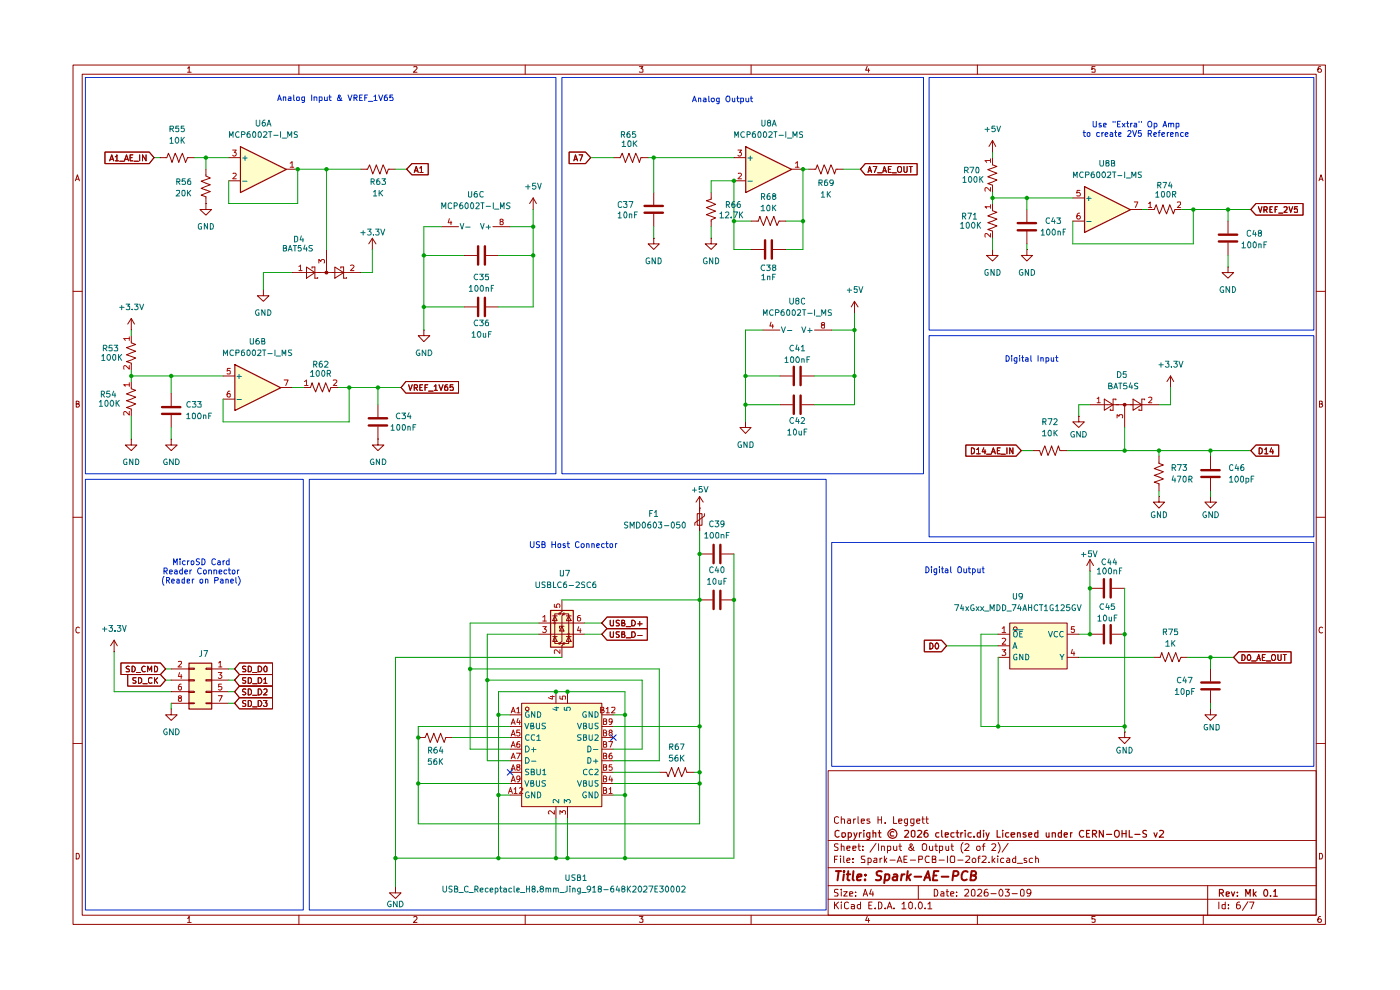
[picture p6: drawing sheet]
<svg xmlns="http://www.w3.org/2000/svg" width="297mm" height="210mm" viewBox="0 0 297 210" stroke-linecap="round" stroke-linejoin="round" font-family="sans-serif">
<g fill="none" stroke="#950500" stroke-width=".21">
<path d="M15.5 13.8h265.7v182.3h-265.7zM17.4 15.7h261.8v178.4h-261.8zM39.8 14.5l.3-.4v1.2M39.8 15.3h.8M63.4 13.8v1.9M87.8 14.2l.6-.1 .1 .4-.8 .8h.8M111.4 13.8v1.9M135.6 14.1h.8l-.4 .5 .4 .1v.5h-.8M159.3 13.8v1.9M184 14.1l-.4 .8h.9M184.2 14.6v.7M207.3 13.8v1.9"/>
<path d="M232.3 14.1h-.7v.6l.2-.1 .5 .1-.1 .6-.6-.1M255.3 13.8v1.9M280.2 14.1l-.5 .1a.94 .94 0 0 0 0 1.1h.5l.1-.1v-.4l-.2-.2h-.3l-.2 .2M16 38.4l.4-1.3 .4 1.3M16.2 38h.6M279.8 38.4l.4-1.3 .5 1.3M279.9 38h.6M15.5 61.8h1.9M279.2 61.8h2M16.2 85.7l.6-.1v-.4l-.6-.1v1.3h.4l.2-.5-.3-.2M279.9 85.7l.6-.1v-.4l-.6-.1v1.3l.6-.1 .1-.4-.3-.2M15.5 109.7h1.9"/>
<path d="M279.2 109.7h2M16.8 133.2l-.2-.2a.65 .65 0 0 0-.5 .6 .65 .65 0 0 0 .5 .7l.2-.1M280.6 133.2l-.3-.2a.65 .65 0 0 0-.5 .6 .65 .65 0 0 0 .5 .7l.3-.1M15.5 157.7h1.9M279.2 157.7h2M175.7 163.5h103.5v30.6h-103.5zM175.7 178.3h103.5M177.8 179.1l-.5-.1-.3 .2v.3l.8 .5-.3 .4-.5-.1M177.9 173.4l-.4-.2-.5 .4 .1 .9 .4 .2 .4-.2M178.5 179.6l.5-.1 .1 .9M178.5 173.8l.6-.1 .1 1M178.5 173.2v1.5"/>
<path d="M178.5 179v1.4M179.7 179.9l.6-.1v-.3h-.6v.2v.6h.6M179.8 173.7h.5l.1 1M180.4 174.1h-.5l-.2 .2 .2 .4 .5-.1M180.9 179.9l.7-.1-.1-.3h-.6v.8h.6M181.1 173.7v1M181.5 173.7h-.2l-.2 .3M182 173.2v1.4l.2 .1M182 179.5h.5M182.2 179v1.2l.3 .2M182.7 174.2l.7-.1-.1-.4h-.5l-.1 .2v.6l.2 .2 .4-.1M183 179.5v.2"/>
<path d="M184.5 173.7h-.5l-.1 .3 .6 .2 .1 .3-.3 .2-.4-.1M185.8 178.9l-1.2 1.9M186.3 173.2v1.5M186.3 173.9h.7M186.3 179v1.4M187 179.6l.5-.1 .1 .9M187 173.2v1.5M187 179.5v.9M187.8 174.5v.2M189.6 179.5v.7a.37 .37 0 0 0 .3 .2 .37 .37 0 0 0 .3-.1M189.6 173.2v1.5h.6M190.2 179.5v.9"/>
<path d="M190.7 174.2l.6-.1v-.4h-.6v.9h.6M190.7 179.5h.6M190.9 179v1.2l.4 .2M192.5 174.6l-.4 .1-.2-.3 .1-.7h.5v1.1l-.2 .4-.4-.1M193.8 179.7a.58 .58 0 0 1-.3 .6 .58 .58 0 0 1-.7-.1v-.3l.7-.7-.3-.2a.51 .51 0 0 0 0 .7l.8 .7M193.9 174.6l-.4 .1-.3-.2 .1-.8h.6v1.1l-.4 .4-.3-.1M194.5 174.2l.7-.1-.1-.4h-.5l-.1 .2v.6l.1 .2 .5-.1M195.6 173.7h.5M195.7 179.2l.6-.2 .2 .2 .1 .3a.81 .81 0 0 1-.3 .9l-.6-.2zM195.7 173.2v1.3l.4 .2M196.4 173.7h.5M196.6 173.2v1.3l.3 .2"/>
<path d="M197.2 179.5v.7a.37 .37 0 0 0 .3 .2 .37 .37 0 0 0 .4-.1M197.9 179.5v.9M198.3 179.5h.6M198.5 179v1.3l.4 .1M200.7 179.5v.8l.4 .1 .1-.1M201.2 179.5v.9M201.8 179.5h.5M201.9 179v1.2l.4 .2M204.3 178.7a1.64 1.64 0 0 0 0 2.2M204.7 179.2l.6-.2 .3 .4-1 1h1M207.3 179.6l.6-.1v.8a.45 .45 0 0 1-.7-.1zM208.4 179.5h.6"/>
<path d="M209 179l-.4 .1v1.3M210.4 179.2l.6-.2 .2 .2v.4l-.8 .8h.8M211.7 178.7a1.64 1.64 0 0 1 0 2.2M213.9 178.9l-1.3 1.9M16.2 181a.66 .66 0 0 1 .6 .4 .66 .66 0 0 1-.2 .8h-.4zM39.8 194.8l.3-.4v1.3M39.8 195.7h.8M63.4 194.1v2M87.8 194.6l.4-.2 .3 .4-.8 .9h.8M111.4 194.1v2M135.6 194.4h.8l-.4 .5 .4 .1v.6h-.8M159.3 194.1v2"/>
<path d="M175.7 190.8h103.5M175.7 187.9h103.5M175.7 184.1h103.5M177 191.3v1.5M177 182.3h.5M177.3 191.9l.6 .9M177.7 181.6h-.7v1.4M177.8 188.7h-.7v.6a.53 .53 0 0 1 .6 .2 .53 .53 0 0 1 0 .6h-.7M177.9 191.3l-.9 .9M178.3 181.6v.1M178.3 182v1M178.5 191.3v.2"/>
<path d="M178.5 188.6v.2M178.5 189.1v1M178.5 191.9v.9M179 189.1h.7l-.7 1h.7M179 181.6v1.2l.2 .2M179.7 182.5l.6-.1-.1-.4-.5 .1v.7v.2h.6M180 191.5l-.4-.2-.4 .4v.9l.4 .2 .4-.2M180.3 189.7l.6-.2-.1-.3h-.5v.9h.5M180.6 191.9h.4l.3 .1v.8M180.9 182.9v.1M180.9 182.1v.2M181.3 192.2l-.7 .1v.4h.7"/>
<path d="M181.5 190v.1M181.5 189.2v.1M182.5 191.9h-.4l-.2 .2v.4l.2 .3 .4-.1M182.5 191.3v1.5M183 180.3v.1M183.1 190.1l.5-1.5 .5 1.5M183.2 189.7h.7M183.5 181.6h-.7a.53 .53 0 0 0 0 .6 .53 .53 0 0 0 .6 .2v.6h-.7M184 194.4l-.4 .8h.9M184.1 182.1l.5-.1 .2 .3-.1 .6-.6 .1M184.1 182v1.5M184.2 194.8v.9"/>
<path d="M184.3 192h.5M184.8 188.6l-.3 1.1h.8M185 191.3h-.7v1.5h.7M185.2 189.1v1M185.4 182.1h.6v.9h-.6l-.1-.4 .7-.2M185.7 192.6v.2M186.3 191.3l.7 .2v1.1l-.3 .2h-.4zM186.7 182v1M187.1 182l-.4 .3M187.6 181.6v1.4M187.8 192.6v.2M187.8 182.5l.3 .5"/>
<path d="M188.1 182l-.5 .6M188.2 192.8l.5-1.5 .5 1.5M188.3 180.3h.6v-.8h-.6v1.4M188.4 192.4h.7M188.8 182.5h1.1M189.7 192.6v.2M190.3 183l.5-1.4 .5 1.4M190.5 182.6h.7M191.3 191.8l.5-.5v1.5M191.3 192.8h.9M191.8 182.3h.5M192.4 181.6h-.6v1.4h.6"/>
<path d="M192.8 191.6l.3-.3 .4 .3v.9l-.3 .3-.4-.3zM193.1 182.5h1.1M194.2 192.6v.2M194.8 187.9v2.9M194.9 182.3h.7l.1-.6-.8-.1v1.4M195 191.4l.2-.1a.76 .76 0 0 1 .5 .8 .76 .76 0 0 1-.5 .7 .97 .97 0 0 1-.2-1.4zM196.3 192.6v.2M196.8 191.8l.5-.5v1.5M196.8 192.8h.9M197.1 181.7l-.6-.1a1.02 1.02 0 0 0 0 1.4l.6-.1M197.8 182.3l.7-.2v-.2l-.1-.3h-.6v1.4h.7v-.6l-.3-.1M198.2 188.6a.8 .8 0 0 1 .8 .6 .8 .8 0 0 1-.3 .9h-.5z"/>
<path d="M199.2 182.5h1.1M199.3 180.3l.4 .1 .3-.1-.1-.8h-.6v1.4M199.6 189.2l.4-.1 .2 .2v.8h-.6v-.4l.6-.2M200.7 189.1h.5M200.9 188.6v1.3l.1 .2h.2M201 181.6v1.4M201.7 189.7l.7-.2-.2-.4h-.4l-.1 .2v.6l.1 .2h.5M201.8 181.6h.6l.1 .2v1l-.1 .2h-.6l-.1-.2-.1-.8zM202.9 190v.1M202.9 189.2v.1M203.2 182.5h1.1M204.6 188.8l.6-.2 .3 .4-.1 .3-.8 .8h.9"/>
<path d="M204.9 181.7l.7-.1 .1 .3v.3l-.9 .8h.9M206.2 188.8l.3-.2 .3 .4v.8l-.1 .3h-.5l-.1-.3zM206.2 182.3l.3-.3h.3l.2 .3-.2 .7-.5-.1zM207.3 194.1v2M207.4 188.8l.2-.2h.3l.4 .5-.1 .2-.9 .8h1M207.4 182h.5M207.9 181.6h-.2l-.1 .2v1.2M208.4 181.7l.6-.1 .2 .3-.1 .3-.8 .8h.9M209.5 188.6l-.5 .2-.2 1 .2 .3 .5-.1v-.7l-.5-.1-.2 .3M209.8 182.9v.1M210.2 189.6h1.1M210.5 181.6v1.4"/>
<path d="M210.6 182.5l.5 .5M211.1 182l-.6 .6M211.7 181.6v.1M211.7 182v1M212.3 188.6a.87 .87 0 0 1 .2 1.5h-.3l-.3-.5 .1-.6zM212.9 182.1l-.4-.1-.2 .3 .1 .7h.5M213.3 188.6h.8l-.5 .6 .4 .1v.7h-.7M213.6 182.1l.3-.1 .3 .3v.7h-.6l-.1-.4 .7-.2M214.7 189.6h1.1M215.5 181.6v1.4h-.5l-.2-.7 .3-.3 .4 .1M215.8 183.1h1.1M216.6 188.8l.3-.2 .4 .4v.8l-.2 .3h-.4l-.2-.3z"/>
<path d="M217.8 182.1h-.5v.4l.5 .2v.3h-.5M218.7 189.3a.46 .46 0 0 1-.4 .3 .46 .46 0 0 1-.5-.3l.1-.6 .5-.1 .2 .2a1.08 1.08 0 0 1-.2 1.3h-.5M219 182.1a.45 .45 0 0 0-.6 .2v.6l.6 .1M219.7 182.2l.2-.2 .3 .1 .1 .9M219.7 181.6v1.4M232.3 194.4h-.7v.6h.7v.6h-.7M255.3 194.1v2M256.2 187.9v6.2M258.6 191.3v1.5M259.9 191.9h-.7v.7l.3 .2 .4-.1M259.9 191.3v1.5M260.6 192.6v.2"/>
<path d="M260.6 191.9v.1M263 191.3l-.5 .2a1.02 1.02 0 0 0 0 1.3l.5-.1 .1-.2v-.3l-.1-.3h-.5l-.2 .3M264.7 191.3l-1.1 1.8M265.1 191.3h.9l-.6 1.5M279.9 181a.66 .66 0 0 1 .7 .4 .66 .66 0 0 1-.3 .8h-.4zM280.2 194.4a.72 .72 0 0 0-.6 .5 .72 .72 0 0 0 .2 .8l.4-.1a.42 .42 0 0 0 0-.6 .42 .42 0 0 0-.5 0l-.1 .2"/>
</g>
<g fill="none" stroke="#950500" stroke-width=".25">
<path d="M178 176.2l-.4-.1-.4 .4v.7l.4 .4 .4-.2M178.6 176.7h.6l.2 .6a.45 .45 0 0 1-.8 .1zM180 177.5l.4 .1 .2-.3-.1-.6h-.5v1.4M181.1 176.7l.4 .9M181.8 176.7l-.7 1.4M182.3 176.7v.9M182.7 176.7h-.2l-.2 .2M183.3 176.1v.1M183.3 176.7v.9M184.5 177.5l-.4 .1-.2-.3 .1-.6h.5v1.1l-.2 .3-.4-.1M185.2 176.7h.6v.9M185.2 176.1v1.5"/>
<path d="M186.3 176.7h.6M186.6 176.1v1.4l.3 .1M189.6 176.5l-.4-.1-.4 .3 .2 .6h.6M191.9 176.2l.6-.1a.36 .36 0 0 1 .2 .6l-.8 .9h.8M193.4 176.2l.4-.1 .3 .3v.9l-.3 .3-.5-.3zM194.7 176.2h.7l.1 .4-.9 1h.9M196.7 176.1l-.4 .1a.99 .99 0 0 0 0 1.4l.6-.3v-.3l-.3-.3h-.3l-.3 .3M199.2 176.7h-.5l-.2 .2v.4l.3 .3 .4-.1M199.8 176.1v1.2l.2 .3M200.5 177.1l.7-.1-.1-.3h-.6v.8h.6M202.4 176.7h-.5l-.2 .2v.4l.3 .3 .4-.1M202.8 176.7h.6"/>
<path d="M203.1 176.1v1.4l.3 .1M203.8 176.7v.9M204.3 176.7h-.3l-.2 .2M204.8 176.1v.1M204.8 176.7v.9M206 176.7h-.5l-.1 .2v.4l.2 .3 .4-.1M206.6 177.4v.2M208 176.7h-.6l-.1 .2 .1 .6h.6M208 176.1v1.5M208.7 176.1v.1M208.7 176.7v.9M209.2 176.7l.3 .9"/>
<path d="M209.8 176.7l-.4 1.2-.2 .2M211.5 176.1v1.5h.7M212.7 176.1v.1M212.7 176.7v.9M214 176.7h-.5l-.2 .2v.4l.3 .3 .4-.1M214.5 177.1l.8-.1-.1-.3h-.6l-.1 .1 .1 .7h.6M215.9 176.7h.5v.9M215.9 176.7v.9M217.6 176.7h-.5l-.1 .1 .6 .4v.3h-.6M218.2 177.1l.7-.1-.1-.3h-.5l-.1 .1 .1 .7h.5M220.2 176.7h-.6l-.1 .2 .1 .6h.6M220.2 176.1v1.5"/>
<path d="M222 176.7v.8l.4 .1 .1-.2M222.5 176.7v.9M223.2 176.7h.6l.1 .9M223.2 176.7v.9M225.2 176.7h-.6l-.1 .2 .1 .6h.6M225.2 176.1v1.5M225.8 177.1l.6-.1v-.3h-.6v.1v.7h.6M227.1 176.7v.9M227.5 176.7h-.3l-.1 .2M229.9 176.2a.67 .67 0 0 0-.9 .6 .67 .67 0 0 0 .8 .7l.1-.1M230.5 176.8h.5M231.2 176.1h-.7v1.5h.7"/>
<path d="M231.8 176.9h.6l.2-.2-.1-.5-.7-.1v1.5M232.1 176.9l.5 .7M234.1 176.1v1.5l-.9-1.5v1.5M234.7 177h1.1M236.5 176.3l.3-.2a.57 .57 0 0 1 .6 .6v.6l-.3 .3h-.3a1.01 1.01 0 0 1-.3-1.3zM238 176.8h.9M238 176.1v1.5M238.9 176.1v1.5M239.6 176.1v1.5h.6M240.7 177h1.1M243.2 176.2l-.5-.1-.3 .3 .1 .3 .7 .3v.4l-.3 .2-.5-.1M244.8 176.7l.3 .9 .4-.9"/>
<path d="M246 176.2h.8v.4l-.9 1h.9M258.7 189.4h.8v-.5l-.2-.2h-.6v1.4M259 189.4l.5 .7M260.1 189.7l.7-.2-.1-.2h-.6v.7h.6M261.2 189.2l.4 .9 .3-.9M262.5 190v.1M262.5 189.3v.1M264.3 190.1v-1.4l.5 1 .4-1v1.4M265.9 188.7v1.4M266.1 189.6l.4 .5M266.5 189.2l-.6 .5M268.4 188.7a.76 .76 0 0 1 .6 .7 .76 .76 0 0 1-.6 .7l-.2-.2a.99 .99 0 0 1 .2-1.2z"/>
<path d="M269.5 190v.1M270.2 189.1l.3-.4v1.4M270.2 190.1h.8"/>
<circle cx="189.3" cy="176.9" r=".99"/>
</g>
<g fill="none" stroke="#950500" stroke-width=".42">
<path d="M177.3 184.8h1.1M177.9 184.8l-.2 1.9M179 185.5l-.1 1.2M179.1 184.8l-.2 .1 .1 .1 .1-.2-.1 .2M179.6 185.5h.8M180 184.8l-.2 1.7 .4 .2M181.1 184.8l-.2 1.7 .2 .2M181.8 186.1l.9-.2v-.4h-.5l-.3 .2-.1 .9h.8M183.5 186.6v.1M183.6 185.5v.2M187.1 184.9a.79 .79 0 0 0-1.1 .2l.1 .5 .7 .3 .1 .4-.1 .3-.3 .1-.7-.1M187.8 185.5h.8l.1 .8a.67 .67 0 0 1-1 .3"/>
<path d="M187.8 185.5l-.2 1.8M189.6 185.5h.7v1.2M190.4 185.9l-.7 .1-.3 .2v.4l.2 .1 .7-.1M191.3 185.5l-.2 1.2M191.9 185.5h-.4l-.2 .3M192.6 184.8l-.3 1.9M192.7 186l.4 .7M193.2 185.5l-.8 .6M194 186h1.4M196 186.7l.9-1.9 .4 1.9M196.2 186.1h.9M198.1 185.7h.6"/>
<path d="M199.1 184.8h-.9l-.3 1.9h.9M199.8 186h1.4M202.1 185.8l1-.1 .2-.2-.1-.5-.2-.2h-.7l-.2 1.9M205.3 185l-.1-.1a.81 .81 0 0 0-1.2 .7v.6a.66 .66 0 0 0 1.1 .4M206 185.7l1-.2v-.4l-.1-.2-.8-.1-.2 1.9h.7l.4-.4a.46 .46 0 0 0-.4-.6"/>
</g>
<g fill="#fffdc9">
<path d="M40 140.6h4.9v9.8h-4.9z"/>
<path d="M51 31.1l9.7 4.8-9.7 4.9z"/>
<path d="M116.8 129.5h4.8v7.7h-4.8z"/>
<path d="M110.7 149.2h17v21.9h-17z"/>
<path d="M49.8 77.3l9.7 4.9-9.7 4.8z"/>
<path d="M214.2 132.2h12.2v9.7h-12.2z"/>
<path d="M230 39.5l9.8 4.9-9.8 4.9z"/>
<path d="M158.2 31.1l9.7 4.8-9.7 4.9z"/>
</g>
<g fill="none" stroke="#950500" stroke-width=".21">
<path d="M22.3 32.3h9.4l1 1.1-1 1.3h-9.4zM23.3 34.1l.4-1.3 .4 1.3M23.4 33.8h.6M24.5 33.3l.3-.5v1.3M24.5 34.1h.6M25.4 34.2h.9M26.4 34.1l.4-1.3 .5 1.3M26.5 33.8h.6M27.6 33.4h.4M28.2 32.8h-.6v1.3h.6M28.4 34.2h1M29.6 32.8v1.3"/>
<path d="M31 32.8v1.3l-.8-1.3v1.3M33.9 33.4h1.5l.3-.9 .8 2 .7-2 .7 2 .8-2 .7 2 .4-1.1h1.4M43.7 35.9v1.4l.9 .5-1.9 .6 1.9 .8-1.9 .8 1.9 .6-1.9 .8 1 .3v1.5M48.5 33.4h2.5M48.5 38.4h2.5M60.7 35.9h2.5M76.5 35.9h1.5l.4-.9 .7 1.9 .7-1.9 .8 1.9 .7-1.9 .7 1.9 .4-1h1.5M87.4 34.7h3.4v2.4h-3.4l-1.1-1.2zM87.9 36.6l.4-1.3 .4 1.3M88 36.2h.6M89.1 35.6l.3-.3v1.3M89.1 36.6h.6"/>
<path d="M120.7 32.3h3.5l1.1 1.1-1.1 1.3h-3.5zM121.7 34.1l.4-1.3 .4 1.3M121.8 33.8h.6M122.8 32.8h.8l-.5 1.3M43.7 43.2v1.2h1.2l-1.2 1.2-1.3-1.2h1.3M43.7 43.2h.1M65 56.6l1.8 1.2-1.8 1.2zM65.6 57.8h5.4M66.2 56.9v-.3h.6v2.4h.6v-.2M79 52.9h.1M79 50.5l-.8 1.2M79 50.5l.8 1.2"/>
<path d="M79 50.5v2.4M93.6 48.1h3.7M98.5 54.2h2.7M103.1 54.2h2.6M104.6 48.1h3.6M113.1 44.4h.1M113.1 42l-.8 1.2M113.1 42l.7 1.2M113.1 42v2.4M27.9 71.2v1.5l.9 .4-2 .6 2 .8-2 .8 2 .6-2 .8 1.1 .3v1.6M27.9 70h.1M27.9 67.6v2.4"/>
<path d="M27.9 67.6l-.8 1.1M27.9 67.6l.6 1.1M47.3 79.8h2.5M55.9 61.5v1.2h1.2l-1.2 1.2-1.3-1.2h1.3M55.9 61.5h.1M89.9 70v1.2h1.3l-1.3 1.3-1.2-1.3h1.2M89.9 70h.1M98.5 65.1h2.7M103.1 65.1h2.6M27.9 80.9v1.6l.9 .3-2 .8 2 .6-2 .8 2 .7-2 .7 1.1 .4v1.5M27.9 93.1v1.3h1.1l-1.1 1.2-1.3-1.2h1.3M27.9 93.1h.1"/>
<path d="M36.3 93.1v1.3h1.3l-1.3 1.2-1.2-1.2h1.2M36.3 93.1h.1M36.3 83.4v2.7M36.3 88.1v2.6M47.3 84.7h2.5M59.5 82.2h2.5M64.3 82.2h1.6l.3-1 .8 1.9 .6-1.9 .8 1.9 .7-1.9 .7 1.9 .4-.9h1.5M80.2 93.1v1.3h1.2l-1.2 1.2-1.2-1.2h1.2M80.2 93.1h.1M80.2 85.8v2.8M80.2 90.5v2.6M86.1 80.9h11.2v2.5h-11.2l-1-1.2z"/>
<path d="M86.7 81.6l.3 1.2 .5-1.2M87.9 82.2h.6l.1-.5-.7-.1v1.2M88.1 82.2l.5 .6M89.1 82.2h.4M89.7 81.6h-.6v1.2h.6M90.2 82.2h.4M90.8 81.6h-.6v1.2M90.9 83h1M92.1 82l.4-.4v1.2M92.1 82.8h.7M93.1 81.6l.5 1.2 .4-1.2M94.9 81.6l-.4 .1-.2 .9 .1 .2 .6-.1-.1-.6-.3-.1-.3 .3"/>
<path d="M96.1 81.6h-.6v.6l.4-.2 .3 .3-.1 .5-.6-.1M24.2 138.3h.1M24.2 135.8l-.8 1.2M24.2 135.8l.7 1.2M24.2 135.8v2.5M114.3 132.2h9.7M114.3 134.5h9.7M117.3 135h.9M117.3 130.6h.9M117.7 130.6l.5 1.1h-.9zM117.7 135l.5 1.1h-.9zM118.7 130.2h-1v6.3h1"/>
<path d="M119.2 127.3v2.4l-.5 .5h.9l-.4 .4v5.5l-.5 .4h.9l-.4 .5v2.4M119.2 132.8l.4 1.1h-.9zM119.6 132.8h-.9v.5M119.6 130.2h1v6.3h-1M120.1 135h1.1M120.1 130.6h1.1M120.6 130.6l.6 1.1h-1.1zM120.6 135l.6 1.1h-1.1zM128.8 133.3h8.5v2.5h-8.5l-1.1-1.3zM129.5 134v1l.2 .2 .4-.1v-1.1M131.4 134l-.7 .1v.3l.7 .5-.3 .3-.4-.1M131.9 134.5h.5l.1-.4-.6-.1v1.2l.6-.1 .1-.3-.3-.3"/>
<path d="M132.8 135.3h1M134 134h.5a.66 .66 0 0 1 .2 .8 .66 .66 0 0 1-.7 .4zM135.3 134.8h.9M25.7 140.6h8.3l1.1 1.3-1.1 1.2h-8.3zM27.1 143.1h6.9l1.1 1.2-1.1 1.2h-6.9zM27.4 141.4l-.4-.1-.2 .3 .2 .3 .4 .2v.3l-.6 .1M28 141.3a.66 .66 0 0 1 .7 .4 .66 .66 0 0 1-.3 .8h-.4zM28.9 143.8h-.7v.4l.7 .4-.3 .3h-.4M29 142.7h.8M29.4 143.8h.4l.3 .2v.7l-.5 .2h-.2zM30.3 145h.9M30.8 141.4a.61 .61 0 0 0-.8 .3 .61 .61 0 0 0 .3 .8l.5-.1"/>
<path d="M31.3 142.5v-1.2l.4 .9 .5-.9v1.2M32.3 143.8h-.6l-.2 .2v.7a.52 .52 0 0 0 .8 .2M32.8 141.3a.66 .66 0 0 1 .6 .4 .66 .66 0 0 1-.2 .8h-.4zM32.8 143.8v1.1M32.9 144.3l.5 .6M33.4 143.8l-.6 .6M36.3 150.4v1.2h-1.2l1.2 1.2 1.3-1.2h-1.3M36.3 150.4h.1M36.3 141.9h3.7M36.3 144.3h3.7M36.3 146.7h3.7M36.3 149.2h3.7"/>
<path d="M40 141.7h1.2v.3h-1.2zM40 144.2h1.2v.2h-1.2zM40 146.6h1.2v.3h-1.2zM40 149.1h1.2v.2h-1.2zM43.7 141.7h1.2v.3h-1.2zM43.7 144.2h1.2v.2h-1.2zM43.7 146.6h1.2v.3h-1.2zM43.7 149.1h1.2v.2h-1.2zM44.9 141.9h3.6M44.9 144.3h3.6M44.9 146.7h3.6M44.9 149.2h3.6"/>
<path d="M50.8 140.6h7v2.5h-7l-1-1.2zM50.8 148h7v2.4h-7l-1-1.2zM50.8 145.5h7v2.5h-7l-1-1.3zM50.8 143.1h7v2.4h-7l-1-1.2zM52.2 141.4h-.7v.3l.7 .5-.1 .3h-.6M52.2 148.7l-.6-.1-.1 .2v.3l.6 .2 .1 .2-.3 .4-.4-.1M52.2 146.2l-.6-.1-.1 .2v.3l.7 .5-.3 .3-.4-.1M52.2 143.8h-.7v.4l.7 .4-.3 .3h-.4M52.7 141.3h.3l.3 .3v.6l-.1 .3h-.5zM52.7 148.6h.3l.3 .3v.6l-.3 .4h-.3zM52.7 146.1l.5 .1 .1 .3v.6l-.3 .3h-.3zM52.7 143.8h.5l.1 .2v.7l-.3 .2h-.3z"/>
<path d="M53.6 142.7h.9M53.6 145h.9M53.6 149.9h.9M53.6 147.5h.9M54.8 141.3a.66 .66 0 0 1 .7 .4 .66 .66 0 0 1-.2 .8h-.5zM54.8 148.6a.65 .65 0 0 1 .7 .6 .65 .65 0 0 1-.7 .7zM54.8 146.1a.65 .65 0 0 1 .7 .7 .65 .65 0 0 1-.7 .6zM54.8 143.8h.5a.66 .66 0 0 1 .2 .8 .66 .66 0 0 1-.7 .3zM55.9 148.6h.7l-.3 .5 .3 .1v.5l-.1 .2-.6-.2M56 146.3l.1-.2h.4l.1 .2v.4l-.7 .7h.7M56 144.1l.3-.3v1.1M56 144.9h.6"/>
<path d="M56.1 141.4l.3-.1 .2 .3v.7l-.1 .2-.4-.1a.78 .78 0 0 1 0-1zM88.7 156.5h1.5l.4-1 .7 2 .7-2 .8 2 .7-2 .7 2 .4-1h1.4M108.2 156.5h2.5M108.2 151.6h2.5M108.2 154.1h2.5M108.2 158.9h2.5M110.7 149.2h17v21.9h-17zM117.9 146.7v2.5M120.4 146.7v2.5M127.7 156.5h2.4M127.7 151.6h2.4M127.7 154.1h2.4"/>
<path d="M127.7 158.9h2.4M108.2 163.8h2.5M108.2 161.4h2.5M108.2 166.2h2.5M108.2 168.7h2.5M117.9 171.1v2.5M120.4 171.1v2.5M127.7 163.8h2.4M127.7 161.4h2.4M127.7 166.2h2.4M127.7 168.7h2.4M139.9 163.8h1.5l.3 1 .8-2 .7 2 .7-2 .7 2 .8-2 .3 1h1.5"/>
<path d="M83.9 188.1v1.3h1.2l-1.2 1.2-1.3-1.2h1.3M83.9 188.1h.1"/>
<circle cx="111.8" cy="150.4" r=".38"/>
</g>
<path d="M51 31.1l9.7 4.8-9.7 4.9zM49.8 77.3l9.8 5-9.8 4.8zM116.8 129.5h4.8v7.8h-4.8zM40.1 140.7h4.8v9.7h-4.8z" fill="none" stroke="#950500" stroke-width=".25"/>
<g fill="none" stroke="#b90800" stroke-width=".21">
<path d="M49.4 31.8h.7l-.4 .5 .4 .2v.3l-.2 .3h-.4l-.1-.2M49.4 36.8l.6-.1 .1 .4-.7 .8h.7M61.5 34.6l.5-.3v1.2M61.5 35.5h.8M95.3 46.4l-.2 .8h.7M95.7 46.9v.8M106.3 47l-.2-.1v-.3h.6v.3l-.6 .2 .1 .6h.4l.2-.2v-.3l-.3-.2M27.4 71.8h-1.2l.4 .4M27.4 77.6v.7l-.8-.7-.4 .1 .1 .6M27.4 71.5v.7M48.8 78.1h-.5l-.1 .6 .1-.1h.4l.1 .1v.5h-.6M27.4 81.6h-1.2l.4 .4"/>
<path d="M27.4 87.3v.8l-.8-.8-.4 .2 .1 .6M27.4 81.2v.8M48.8 83a.72 .72 0 0 0-.6 .5 .72 .72 0 0 0 .2 .7h.4v-.6l-.4-.1-.2 .2M60.3 80.6h.8l-.5 1.2M64.6 80.9l.4-.3v1.2M64.6 81.8h.8M70.7 80.7l.6-.1 .2 .2-.1 .3-.7 .7h.8M115.1 130.9l.5-.3v1.1M115.1 132.9h.8l-.4 .5 .3 .1 .1 .4-.2 .3h-.4l-.2-.2M115.1 131.7h.8M117.6 128.2v.6l.6 .1-.2-.2v-.3l.3-.3 .4 .1v.7M118.8 137.8v.8l-.9-.8-.3 .2 .1 .6"/>
<path d="M122.8 132.9l-.3 .9h.8M123.1 130.6h-.3l-.3 .2 .1 .9a.36 .36 0 0 0 .6-.2v-.3a.35 .35 0 0 0-.4-.2 .35 .35 0 0 0-.3 .2M123.1 133.3v.9M37.8 140.4l.6-.1 .1 .3-.7 .9h.7M38.1 142.7l-.3 .8h.8M38.1 148.1l-.3-.3a.35 .35 0 0 1 .4-.2 .35 .35 0 0 1 .3 .2l-.1 .2a.51 .51 0 0 0-.5 .2 .51 .51 0 0 0 0 .6h.5l.1-.5-.2-.2M38.4 145.1h-.2a.93 .93 0 0 0-.3 1.2h.5l.1-.5-.1-.2h-.5l-.1 .2M38.4 143.1v.8M46.3 142.7h.8l-.5 .5 .4 .1 .1 .4-.3 .2h-.3l-.2-.1M46.3 147.6h.9l-.6 1.2M46.4 140.6l.3-.3v1.2M46.4 141.5h.7"/>
<path d="M47 145.1h-.6v.6l.5-.1 .2 .2v.3l-.3 .3-.4-.2M108.5 151.2l.4-1.2 .4 1.2M108.5 153.7l.4-1.2 .4 1.2M108.5 156.1l.4-1.2 .4 1.2M108.5 158.5l.4-1.2 .4 1.2M108.5 150.9h.6M108.5 153.3h.6M108.5 155.8h.6M108.5 158.2h.6M109.6 159.8h.8l-.6 1.1M109.6 150.4l.4-.4v1.2M109.6 151.2h.7"/>
<path d="M109.9 152.4l-.3 .8h.8M110.2 154.9h-.6v.5h.6a.45 .45 0 0 1 0 .6 .45 .45 0 0 1-.6 0M110.2 157.3l-.4 .1-.2 .2v.8l.6 .1v-.7h-.5l-.1 .2M110.2 152.8v.9M116.8 147.7h.8M117.2 147.6v.7l-.9-.3M118.8 147.7v.5l.6 .1-.1-.6h.6v.6M127.4 150.6l.6-.1v-.5h-.6v1.2l.7-.1 .1-.3-.4-.2M128 157.9l.6-.1v-.4l-.6-.1v1.2h.6l.1-.5-.3-.1M128 155.4h.6l.1-.3-.3-.2h-.4v1.2h.5l.2-.1v-.4l-.3-.2M128 153h.5l.2-.3-.2-.2h-.5v1.2h.5l.2-.1v-.4l-.3-.2M128.6 150.4l.3-.4v1.2"/>
<path d="M128.6 151.2h.7M129.1 157.3h.9l-.5 1.2M129.5 155.4h-.2a.31 .31 0 0 1 .1-.5 .31 .31 0 0 1 .4 .1v.4h-.3l-.3 .2 .1 .4 .2 .1 .4-.2v-.3l-.3-.2M129.8 159.8h-.4l-.2 .5 .1 .6h.5a.43 .43 0 0 0 0-.5 .43 .43 0 0 0-.5-.1l-.1 .1M129.8 150.1l.6-.1 .1 .4-.8 .8h.8M129.9 153l-.1 .2h-.5v-.7h.5l.1 .2-.2 .9-.4 .1M107.9 168.3l.4-1.3 .4 1.3M108 167.9h.5M108.5 160.9l.4-1.1 .4 1.1M108.5 163.4l.4-1.2 .4 1.2M108.5 165.9l.4-1.3 .4 1.3M108.5 160.6h.6"/>
<path d="M108.5 163.1h.6M108.5 165.5h.6M109 167.4l.4-.4v1.3M109 168.3h.7M109.8 162.7l-.2-.4 .6-.1v.4l-.6 .2v.5l.5 .1a.35 .35 0 0 0 .2-.3 .35 .35 0 0 0-.2-.4M110.2 167.2l.5-.2 .2 .4-.8 .9h.8M110.3 165.2l-.1 .2-.6-.1v-.5l.2-.2 .4 .2a.85 .85 0 0 1-.2 1.1h-.3M117.6 172v.7l-.9-.7-.4 .2 .2 .4M118.8 172.7v-.7l.5 .4 .2-.4h.3l.2 .1-.1 .6M128 167.6h.6l.1-.3-.3-.3h-.4v1.3h.5l.2-.2v-.4l-.3-.1M128 165.2h.5l.2-.4-.3-.2h-.4v1.3h.5l.2-.2v-.3l-.3-.2M128 162.7h.5l.2-.3-.2-.2h-.5v1.2h.5l.2-.1v-.4l-.3-.2"/>
<path d="M128 160.4h.4l.3-.3-.1-.3h-.6v1.1h.6l.1-.5h-.3M129.2 167.4l.3-.4v1.3M129.2 168.3h.7M129.5 164.6l-.3 .8h.8M129.8 162.2h-.5l-.1 .5h.6v.6h-.6M129.8 165v.9"/>
</g>
<g fill="none" stroke="#950500" stroke-width=".51">
<path d="M101.4 52.2v3.9M102.9 52.2v3.9M101.4 63.2v3.9M102.9 63.2v3.9M34.4 86.4h3.9M34.4 87.8h3.9M78.2 88.7h3.9M78.2 90.3h3.9M117.7 132.2h.1M118.7 130.2h.1M118.7 136.5h.1M119.7 130.2h.1"/>
<path d="M119.7 136.5h.1M120.7 134.5h.1"/>
</g>
<g fill="none" stroke="#006f70" stroke-width=".21">
<path d="M51.5 38.4h.9M51.5 33.5h.9M52 33.1v.9M97.6 47.4l.4 1.2 .4-1.2M98.8 48.2h.9M101.9 47.4l.5 1.2 .3-1.2M103.1 48.2h1M103.6 47.7v.9M50.3 79.8h.9M50.7 79.4v.9M50.3 84.7h.9M111.3 153.4l.5 1.2 .4-1.2"/>
<path d="M111.5 158.2a.65 .65 0 0 1 .8 .7 .65 .65 0 0 1-.8 .6zM112.2 151a.45 .45 0 0 0-.7 .2v.7l.2 .2h.6v-.5h-.3M112.3 156l-.6-.1-.2 .2 .1 .8 .2 .2 .5-.1M112.6 154l.6-.2-.1-.4h-.5v1.2l.6-.1 .1-.3-.1-.2h-.3M112.8 159h.9M113.2 158.6v.9M113.5 151v1.1l-.7-1.1v1.1M113.5 156l-.6-.1a.67 .67 0 0 0-.2 .6 .67 .67 0 0 0 .5 .6l.3-.1M113.8 153.4v.9l.2 .3 .5-.1v-1.1M113.9 156.2l.4-.3v1.2M113.9 157.1h.7M114 151a.66 .66 0 0 1 .7 .4 .66 .66 0 0 1-.2 .7h-.5z"/>
<path d="M115.7 153.4h-.6l-.1 .2 .2 .4h.3l.2 .3v.2h-.7M117.7 150.1h.8M118.1 149.9v.8l-.8-.3M119.7 150v.6l.6 .1-.1-.6 .6-.1 .2 .2v.3l-.2 .2M122.5 153.4l.4 1.2 .5-1.2M123.3 155.9h-.6l-.2 .1 .2 .4 .5 .1v.5h-.7M123.8 156.4h.5l.1-.4-.6-.1v1.2l.6-.1 .1-.4-.3-.2M123.8 154h.4l.2-.2-.1-.4h-.5v1.2l.6-.1 .1-.3-.3-.2M124.4 151a.61 .61 0 0 0-.8 .4 .61 .61 0 0 0 .3 .7h.5v-.5h-.2M124.7 158.2a.64 .64 0 0 1 .7 .7 .64 .64 0 0 1-.7 .6zM125 155.9v.9l.2 .3 .4-.1v-1.1M125 153.4v.9l.2 .3 .4-.1v-1.1"/>
<path d="M125.6 151v1.1l-.6-1.1v1.1M125.9 159h.9M126.2 156l.5-.1 .2 .3-.7 .9h.7M126.2 151a.66 .66 0 0 1 .7 .4 .66 .66 0 0 1-.2 .7h-.5zM126.9 153.4l-.7 .1v.3l.7 .5-.2 .3-.5-.1M111.3 165.6l.5 1.2 .4-1.2M111.5 160.7a.66 .66 0 0 1 .7 .4 .66 .66 0 0 1-.2 .8h-.5zM112.2 163.2h-.7v.4l.7 .4-.2 .3h-.5M112.2 168.1l-.4-.1-.3 .3v.6l.2 .3h.3l.3-.1v-.4h-.3M112.6 166.1h.5l.1-.4-.6-.1v1.2h.4l.3-.4-.4-.3M112.7 163.7h.4l.3-.2-.1-.3-.6-.1v1.2h.6l.1-.5-.3-.1M112.8 161.5h.9"/>
<path d="M113.5 168v1.2l-.7-1.2v1.2M113.8 165.6v.9l.2 .3 .5-.1v-1.1M113.9 163.1v1l.1 .2h.6v-1.2M114 168a.64 .64 0 0 1 .7 .6 .64 .64 0 0 1-.7 .6zM115.1 163.5l.4-.4v1.2M115.1 164.3h.7M115.7 165.6h-.6l-.1 .2 .1 .3 .6 .4v.2h-.7M118.5 169.6v.7l-.8-.7-.4 .2 .1 .5M119.7 170.3v-.7l.5 .4 .1-.3 .4-.1 .3 .2v.4l-.2 .1M122.5 165.6l.4 1.2 .5-1.2M123.8 166.1h.5l.1-.4-.6-.1v1.2l.6-.1 .1-.3-.3-.3M124.4 168.1l-.2-.1a.6 .6 0 0 0-.6 .7 .6 .6 0 0 0 .8 .5v-.5h-.2"/>
<path d="M124.5 163.2l-.3-.1-.4 .3v.7l.2 .2h.5M124.7 160.7a.66 .66 0 0 1 .7 .4 .66 .66 0 0 1-.3 .8h-.4zM125 165.6v.9l.2 .3 .4-.1v-1.1M125.6 168v1.2l-.6-1.2v1.2M125.7 163.2a.61 .61 0 0 0-.7 .3 .61 .61 0 0 0 .2 .8h.5M125.9 161.5h.9M126.2 168a.64 .64 0 0 1 .7 .6 .64 .64 0 0 1-.7 .6zM126.2 163.2l.5-.1 .2 .4-.7 .8h.7M126.4 161v.9M126.9 165.6l-.7 .1v.3l.7 .5-.2 .3-.5-.1"/>
</g>
<path d="M69.1 57.6h.4v.4h-.4z" fill="#950500"/>
<g fill="none" stroke="#950500" stroke-width=".21">
<path d="M62 57.8h3.6M69.1 57.6h.4v.4h-.4zM69.3 52.9v4.9M70.4 57.8h6.1M71 56.6l1.9 1.2-1.9 1.2zM72.3 56.9v-.3h.6v2.4h.6v-.2M248.3 79.8l-.7 1.1M248.3 79.8l.7 1.1M248.3 79.8v2.4M234.3 84.7l1.8 1.1-1.8 1.2zM234.9 85.8h5.5M236.7 84.8v-.1h-.6v2.3h-.6v-.2"/>
<path d="M248.3 82.2h.1M231.2 118.7l-.7 1.3M231.2 118.7l.8 1.3M231.2 118.7v2.5M245.9 105.3v1.2h1.2l-1.2 1.3-1.2-1.3h1.2M245.9 105.3h.1M256.8 105.3v1.2h1.3l-1.3 1.3-1.2-1.3h1.2M256.8 105.3h.1M196.1 135.8h3.6l1.1 1.2-1.1 1.3h-3.6zM197.3 136.4a.64 .64 0 0 1 .6 .6 .64 .64 0 0 1-.6 .7zM198.5 136.5a.61 .61 0 0 1 .7 .5 .61 .61 0 0 1-.4 .7 .71 .71 0 0 1-.3-1.2zM211.7 134.5h2.5"/>
<path d="M211.7 137h2.5M211.7 139.4h2.5M214.2 132.2h12.2v9.7h-12.2zM226.4 134.5h2.5M226.4 139.4h2.5M231.2 121.2h.1M231.2 134.5h2.7M231.2 124.8h2.7M235.9 134.5h2.7M235.9 124.8h2.7M244.7 139.4h1.4l.4-1 .7 2 .7-2 .8 2 .7-2 .7 2 .4-1h1.5M262.8 138.3h11.1v2.3h-11.1l-1.1-1.2z"/>
<path d="M263.5 138.9a.64 .64 0 0 1 .7 .6 .64 .64 0 0 1-.7 .6zM264.7 138.9a.61 .61 0 0 1 .7 .5 .61 .61 0 0 1-.4 .7 .71 .71 0 0 1-.3-1.2zM266.7 139.7h.6M267.8 139.4h.4M268.4 138.9h-.6v1.2h.6M269.8 139l.5-.1a.86 .86 0 0 1 0 1.2h-.2a.79 .79 0 0 1-.3-1.1zM271.1 138.9v1l.3 .2 .4-.1v-1.1M272.2 138.9h.7M272.5 138.9v1.2M238.6 155.3v1.2h-1.3l1.3 1.2 1.2-1.2h-1.2M238.6 155.3h.1M256.8 150.4v1.2h-1.2l1.2 1.2 1.3-1.2h-1.3"/>
<path d="M256.8 150.4h.1M256.8 141.9v2.6M256.8 146.5v2.7M265.5 140.2h.9M266.6 140.1l.4-1.2 .4 1.2M268.6 140.2h1"/>
<circle cx="215.4" cy="133.3" r=".38"/>
</g>
<path d="M63.4 56.6l.4-.4v1.2M63.4 57.4h.7M67.6 55.8v-.8l.5 .5 .2-.5 .4 .1v.7M74.3 56.3l.5-.1 .3 .3-.8 .9h.8M212.6 133.3l.4-.4v1.3M212.6 135.5l.5-.1 .3 .2-.8 1h.8M212.6 137.8h.8l-.5 .5 .5 .2v.4l-.2 .1-.6-.1M212.6 134.2h.8M227.5 137.7l-.3 .9h.8M227.8 138.3v.7M227.9 132.9h-.6l-.1 .6h.7v.5l-.1 .2h-.4l-.2-.2" fill="none" stroke="#b90800" stroke-width=".21"/>
<g fill="none" stroke="#006f70" stroke-width=".21">
<path d="M214.9 137.6l.4-1.3 .4 1.3M214.9 133.6h2.1M215.1 134.1l.1-.2h.4a.86 .86 0 0 1 0 1.2l-.5-.1zM215.1 137.2h.5M215.7 138.9l-.3-.1-.3 .3v.6l.1 .3h.5v-.6h-.1M216.3 134.4h.4M216.9 133.9h-.6v1.2h.6M217 138.8v1.2l-.7-1.2v1.2M217.6 138.8a.66 .66 0 0 1 .6 .4 .66 .66 0 0 1-.2 .8h-.4zM222.4 133.9l.4 1.2 .5-1.2M224.4 134l-.5-.1a.61 .61 0 0 0-.3 .8 .61 .61 0 0 0 .8 .3M224.9 138.8l.4 .6 .4-.6"/>
<path d="M225.3 139.4v.6M225.5 134l-.5-.1a.61 .61 0 0 0-.2 .8 .61 .61 0 0 0 .7 .3"/>
</g>
<path d="M234.2 122.8v3.9M234.2 132.6v3.9M235.6 122.8v3.9M235.6 132.6v3.9M254.8 144.8h3.9M254.8 146.2h3.9" fill="none" stroke="#950500" stroke-width=".51"/>
<path d="M238.4 85.6h.4v.5h-.4z" fill="#950500"/>
<g fill="none" stroke="#950500" stroke-width=".21">
<path d="M22.3 32.3h9.4l1 1.1-1 1.3h-9.4zM23.3 34.1l.4-1.3 .4 1.3M23.4 33.8h.6M24.5 33.3l.3-.5v1.3M24.5 34.1h.6M25.4 34.2h.9M26.4 34.1l.4-1.3 .5 1.3M26.5 33.8h.6M27.6 33.4h.4M28.2 32.8h-.6v1.3h.6M28.4 34.2h1M29.6 32.8v1.3"/>
<path d="M31 32.8v1.3l-.8-1.3v1.3M87.4 34.7h3.4v2.4h-3.4l-1.1-1.2zM87.9 36.6l.4-1.3 .4 1.3M88 36.2h.6M89.1 35.6l.3-.3v1.3M89.1 36.6h.6M120.7 32.3h3.5l1.1 1.1-1.1 1.3h-3.5zM121.7 34.1l.4-1.3 .4 1.3M121.8 33.8h.6M122.8 32.8h.8l-.5 1.3M130.1 33.4h1.5l.4-.9 .7 2 .7-2 .8 2 .7-2 .7 2 .4-1.1h1.5M155.7 38.4h2.5"/>
<path d="M155.7 33.4h2.5M167.9 35.9h2.4M171.5 35.9h1.6l.3-.9 .8 1.9 .6-1.9 .8 1.9 .7-1.9 .7 1.9 .4-1h1.5M183.6 34.7h11v2.4h-11l-1.1-1.2zM184.1 36.6l.4-1.3 .4 1.3M184.2 36.2h.6M185.2 35.3h.8l-.5 1.3M186.2 36.7h.9M187.3 36.6l.3-1.3 .4 1.3M187.4 36.2h.6M188.5 35.9h.4M189.1 35.3h-.6v1.3h.6"/>
<path d="M189.3 36.7h.9M190.5 35.5l.3-.2 .4 .2 .1 .6-.4 .5-.4-.2zM191.8 35.3v1l.2 .3 .4-.3v-1M192.9 35.3h.6M193.2 35.3v1.3M210.6 32.3h.1M210.6 33.4v1.6l.9 .3-2 .7 2 .7-2 .8 2 .7-2 .7 1.1 .4v1.5M210.6 29.8v2.5M210.6 29.8l-.8 1.3M210.6 29.8l.6 1.3M138.7 50.5v1.2h1.2l-1.2 1.2-1.2-1.2h1.2M138.7 50.5h.1"/>
<path d="M138.7 40.8v2.6M138.7 45.4v2.7M150.9 40.8v1.4l-1 .4 1.9 .7-1.9 .7 1.9 .8-1.9 .7 1.9 .7-.9 .4v1.5M150.9 50.5v1.2h1.2l-1.2 1.2-1.3-1.2h1.3M150.9 50.5h.1M159.3 46.9h1.6l.3-1 .8 1.9 .6-1.9 .8 1.9 .8-1.9 .6 1.9 .5-.9h1.4M159.3 52.9h2.7M164 52.9h2.7M210.6 43.2v1.5l.9 .3-2 .8 2 .7-2 .7 2 .7-2 .8 1.1 .3v1.5M210.6 52.9v1.3h1.1l-1.1 1.2-1.3-1.2h1.3M210.6 52.9h.1M217.8 52.9v1.3h1.2l-1.2 1.2-1.1-1.2h1.1"/>
<path d="M217.8 52.9h.1M217.8 44.4v2.7M217.8 49v2.7M227.6 42h2.4M227.6 46.9h2.4M239.8 44.4h2.4M243.4 44.4h1.5l.4-1 .7 2 .7-2 .8 2 .7-2 .7 2 .4-1h1.4M260.5 56.6v1.2h-1.3l1.3 1.2 1.2-1.2h-1.2M260.5 56.6h.1M260.5 46.9v2.6M260.5 51.5v2.7M266.4 43.2h10v2.4h-10l-1.1-1.2z"/>
<path d="M267 43.9l.4 1.1 .3-1.1M268.1 44.5h.5l.2-.1v-.5h-.7v1.1M268.5 44.5l.3 .5M269.4 44.4h.3M269.9 43.9h-.5v1.1h.5M270.5 44.4h.3M271 43.9h-.5v1.1M271.3 45.2h.8M272.4 43.9h.6v.5l-.6 .6h.6M273.5 43.9l.3 1.1 .4-1.1M275.2 43.9h-.5l-.1 .5 .1-.1h.4l.1 .1v.6h-.6M161.8 70h3.6"/>
<path d="M165.4 79.8h2.7M170.1 79.8h2.7M172.8 70h3.6M181.3 66.4h.1M181.3 63.9l-.7 1.2M181.3 63.9l.7 1.2M181.3 63.9v2.5M86.1 80.9h11.2v2.5h-11.2l-1-1.2zM86.7 81.6l.3 1.2 .5-1.2M87.9 82.2h.6l.1-.5-.7-.1v1.2M88.1 82.2l.5 .6M89.1 82.2h.4"/>
<path d="M89.7 81.6h-.6v1.2h.6M90.2 82.2h.4M90.8 81.6h-.6v1.2M90.9 83h1M92.1 82l.4-.4v1.2M92.1 82.8h.7M93.1 81.6l.5 1.2 .4-1.2M94.9 81.6l-.4 .1-.2 .9 .1 .2 .6-.1-.1-.6-.3-.1-.3 .3M96.1 81.6h-.6v.6l.4-.2 .3 .3-.1 .5-.6-.1M158.2 89.5v1.2h1.1l-1.1 1.2-1.2-1.2h1.2M158.2 89.5h.1M165.4 85.8h2.7"/>
<path d="M170.1 85.8h2.7M204.9 94.4h10.7l1.1 1.2-1.1 1.2h-10.7zM206.1 95a.64 .64 0 0 1 .7 .6 .64 .64 0 0 1-.7 .7zM207.2 95.3l.4-.3v1.3M207.2 96.3h.7M208.7 95l-.3 .8h.7M209 95.4v.9M209.3 96.3h.9M210.3 96.3l.4-1.3 .5 1.3M210.5 95.8h.6M211.6 95.6h.4M212.2 95h-.6v1.3h.6"/>
<path d="M212.3 96.3h1M213.6 95v1.3M214.9 95v1.3l-.7-1.3v1.3M219 95.6h1.6l.3 1 .8-2 .6 2 .8-2 .8 2 .6-2 .4 1h1.5M228.9 88.3v1.2h1.1l-1.1 1.2-1.3-1.2h1.3M228.9 88.3h.1M231.2 85.8h3.7M238.4 85.6h.4v.5h-.4zM238.6 85.8v4.9M239.8 85.8h6.1M240.4 84.7l1.8 1.1-1.8 1.2zM242.8 84.8v-.1h-.6v2.3h-.6v-.2"/>
<path d="M245.9 96.8v1.5l.9 .3-1.9 .8 1.9 .7-1.9 .7 1.9 .8-1.9 .7 1 .3v1.5M256.8 96.8v2.7M266.4 94.4h4.9v2.4h-4.9l-1.1-1.2zM267.1 95a.64 .64 0 0 1 .7 .6 .64 .64 0 0 1-.7 .7zM268.3 95.3l.3-.3v1.3M268.3 96.3h.7M269.7 95l-.3 .8h.8M270 95.4v.9M147.9 109h1v2.4h-1zM148.4 107.8h.1M148.4 105.3v7.3M148.4 117.5h2.7"/>
<path d="M148.4 105.3l.8 1.2M148.4 105.3l-.7 1.2M149.4 109v.5l-2 1.4v.5M153.1 117.5h2.6M256.8 101.4v2.7M128.8 130.9h8.5v2.4h-8.5l-1.1-1.1zM128.8 133.3h8.5v2.5h-8.5l-1.1-1.3zM129.5 131.6v.9l.1 .3 .5-.1v-1.1M129.5 134v1l.2 .2 .4-.1v-1.1M131.4 131.7h-.7v.3l.7 .4-.2 .4h-.5M131.4 134l-.7 .1v.3l.7 .5-.3 .3-.4-.1M131.9 132.2h.4l.2-.2v-.3l-.6-.1v1.2h.6l.1-.5-.3-.1"/>
<path d="M131.9 134.5h.5l.1-.4-.6-.1v1.2l.6-.1 .1-.3-.3-.3M132.8 132.9h1M132.8 135.3h1M134 131.6a.66 .66 0 0 1 .7 .4 .66 .66 0 0 1-.2 .8h-.5zM134 134h.5a.66 .66 0 0 1 .2 .8 .66 .66 0 0 1-.7 .4zM135.3 132.3h.9M135.3 134.8h.9M135.7 131.8v1M148.4 127.3h2.7M153.1 127.3h2.6M196.1 135.8h3.6l1.1 1.2-1.1 1.3h-3.6zM197.3 136.4a.64 .64 0 0 1 .6 .6 .64 .64 0 0 1-.6 .7z"/>
<path d="M198.5 136.5a.61 .61 0 0 1 .7 .5 .61 .61 0 0 1-.4 .7 .71 .71 0 0 1-.3-1.2zM262.8 138.3h11.1v2.3h-11.1l-1.1-1.2zM263.5 138.9a.64 .64 0 0 1 .7 .6 .64 .64 0 0 1-.7 .6zM264.7 138.9a.61 .61 0 0 1 .7 .5 .61 .61 0 0 1-.4 .7 .71 .71 0 0 1-.3-1.2zM266.7 139.7h.6M267.8 139.4h.4M268.4 138.9h-.6v1.2h.6M269.8 139l.5-.1a.86 .86 0 0 1 0 1.2h-.2a.79 .79 0 0 1-.3-1.1zM271.1 138.9v1l.3 .2 .4-.1v-1.1M272.2 138.9h.7M272.5 138.9v1.2M25.7 140.6h8.3l1.1 1.3-1.1 1.2h-8.3z"/>
<path d="M27.1 143.1h6.9l1.1 1.2-1.1 1.2h-6.9zM27.4 141.4l-.4-.1-.2 .3 .2 .3 .4 .2v.3l-.6 .1M28 141.3a.66 .66 0 0 1 .7 .4 .66 .66 0 0 1-.3 .8h-.4zM28.9 143.8h-.7v.4l.7 .4-.3 .3h-.4M29 142.7h.8M29.4 143.8h.4l.3 .2v.7l-.5 .2h-.2zM30.3 145h.9M30.8 141.4a.61 .61 0 0 0-.8 .3 .61 .61 0 0 0 .3 .8l.5-.1M31.3 142.5v-1.2l.4 .9 .5-.9v1.2M32.3 143.8h-.6l-.2 .2v.7a.52 .52 0 0 0 .8 .2M32.8 141.3a.66 .66 0 0 1 .6 .4 .66 .66 0 0 1-.2 .8h-.4zM32.8 143.8v1.1"/>
<path d="M32.9 144.3l.5 .6M33.4 143.8l-.6 .6M50.8 140.6h7v2.5h-7l-1-1.2zM50.8 148h7v2.4h-7l-1-1.2zM50.8 145.5h7v2.5h-7l-1-1.3zM50.8 143.1h7v2.4h-7l-1-1.2zM52.2 141.4h-.7v.3l.7 .5-.1 .3h-.6M52.2 148.7l-.6-.1-.1 .2v.3l.6 .2 .1 .2-.3 .4-.4-.1M52.2 146.2l-.6-.1-.1 .2v.3l.7 .5-.3 .3-.4-.1M52.2 143.8h-.7v.4l.7 .4-.3 .3h-.4M52.7 141.3h.3l.3 .3v.6l-.1 .3h-.5zM52.7 148.6h.3l.3 .3v.6l-.3 .4h-.3z"/>
<path d="M52.7 146.1l.5 .1 .1 .3v.6l-.3 .3h-.3zM52.7 143.8h.5l.1 .2v.7l-.3 .2h-.3zM53.6 142.7h.9M53.6 145h.9M53.6 149.9h.9M53.6 147.5h.9M54.8 141.3a.66 .66 0 0 1 .7 .4 .66 .66 0 0 1-.2 .8h-.5zM54.8 148.6a.65 .65 0 0 1 .7 .6 .65 .65 0 0 1-.7 .7zM54.8 146.1a.65 .65 0 0 1 .7 .7 .65 .65 0 0 1-.7 .6zM54.8 143.8h.5a.66 .66 0 0 1 .2 .8 .66 .66 0 0 1-.7 .3zM55.9 148.6h.7l-.3 .5 .3 .1v.5l-.1 .2-.6-.2M56 146.3l.1-.2h.4l.1 .2v.4l-.7 .7h.7"/>
<path d="M56 144.1l.3-.3v1.1M56 144.9h.6M56.1 141.4l.3-.1 .2 .3v.7l-.1 .2-.4-.1a.78 .78 0 0 1 0-1zM265.5 140.2h.9M266.6 140.1l.4-1.2 .4 1.2M268.6 140.2h1"/>
</g>
<g fill="none" stroke="#b90800" stroke-width=".21">
<path d="M156.5 31.8h.8l-.4 .5 .4 .2v.3l-.2 .3h-.4l-.2-.2M156.6 36.8l.5-.1 .2 .4-.8 .8h.8M168.7 34.6l.5-.3v1.2M168.7 35.5h.8M210.1 34h-1.1l.3 .5M210.1 39.8v.8l-.8-.8-.3 .2v.6M210.1 33.7v.8M210.1 43.9h-1.1l.3 .3M210.1 49.5v.8l-.8-.8-.3 .2v.6M210.1 43.4v.8M229 45.2a.72 .72 0 0 0-.6 .5 .72 .72 0 0 0 .3 .8l.4-.1a.42 .42 0 0 0 0-.6 .42 .42 0 0 0-.6 0l-.1 .2M229.1 40.4h-.6l-.1 .6 .2-.2h.3l.3 .3v.3l-.2 .2-.6-.1"/>
<path d="M240.6 42.8h.8l-.5 1.2M243.7 43.2l.3-.4v1.2M243.7 44h.6M249.8 42.9h.6v.4l-.6 .7h.6M163.6 68.3l-.3 .9h.8M163.9 68.8v.8M174.5 68.9l-.3-.2 .3-.3 .4 .1v.3a.48 .48 0 0 0-.5 .2 .48 .48 0 0 0 0 .6l.5-.1v-.5l-.2-.1M232.7 84.6l.4-.4v1.2M232.7 85.4h.7M237 88.6v-.6l.4 .3 .1-.3h.6v.6M243.7 84.3h.6v.4l-.6 .7h.6"/>
</g>
<g fill="none" stroke="#950500" stroke-width=".51">
<path d="M136.7 43.7h3.9M136.7 45.1h3.9M162.3 51v3.9M163.7 51v3.9M215.9 47.3h3.9M215.9 48.8h3.9M258.6 51.2h3.9M258.6 49.8h3.9M168.4 77.8v3.9M169.8 77.8v3.9M168.4 83.9v3.9M169.8 83.9v3.9"/>
<path d="M254.8 99.7h3.9M151.4 115.6v3.9M152.8 115.6v3.9M254.8 101.2h3.9M151.4 125.3v3.9M152.8 125.3v3.9"/>
</g>
<path d="M158.2 31.1l9.7 4.8-9.7 4.9zM230.1 39.6l9.7 4.9-9.7 4.8z" fill="none" stroke="#950500" stroke-width=".25"/>
<path d="M158.7 38.4h.9M158.7 33.5h.9M159.2 33.1v.9M230.5 42.1h1M230.5 47h1M231 41.7v.9M165.8 69.3l.4 1.2 .4-1.2M167 70.1h1M170.1 69.3l.4 1.2 .4-1.2M171.4 70.1h.9M171.8 69.6v.9" fill="none" stroke="#006f70" stroke-width=".21"/>
<g fill="none" stroke="#009e07" stroke-width=".21">
<path d="M32.7 33.4h1.2M41.2 33.4h7.3M43.7 33.4v2.5M69.3 35.9v17M76.5 35.9h-13.3v7.3h-14.7v-4.8M83.9 35.9h2.4M125.3 33.4h4.8M137.5 33.4h18.2M138.7 33.4v7.4M171.5 35.9h-1.2v17h-3.6M178.9 35.9h3.6M210.6 32.3v1.1"/>
<path d="M62 57.8h-6.1v3.7M79 52.9v4.9h-2.5M89.9 54.2h8.6M93.6 48.1h-3.7v21.9M105.7 54.2h7.4M108.2 48.1h4.9M113.1 44.4v20.7h-7.4M138.7 48.1v2.4M150.9 40.8v-2.4h4.8v14.5h3.6M150.9 48.1v2.4M155.7 46.9h3.6M166.7 46.9h3.6"/>
<path d="M210.6 42h17M210.6 40.8v2.4M210.6 50.5v2.4M217.8 42v2.4M217.8 51.7v1.2M242.2 44.4h1.2M250.7 44.4h14.6M253.2 44.4v7.3h-25.6v-4.8M260.5 44.4v2.5M260.5 54.2v2.4M27.9 70v1.2M27.9 78.6v2.3"/>
<path d="M27.9 79.8h19.4M36.3 79.8v3.6M89.9 65.1h8.6M158.2 79.8h7.2M161.8 70h-3.6v19.5M172.8 79.8h8.5M176.4 70h4.9M181.3 66.4v19.4h-8.5M27.9 88.3v4.8M36.3 90.7v2.4M62 82.2h2.3M71.7 82.2h13.4"/>
<path d="M74.1 82.2v7.3h-26.8v-4.8M80.2 82.2v3.6M158.2 85.8h7.2M216.7 95.6h2.3M226.4 95.6h38.9M231.2 85.8h-2.3v2.5M238.6 90.7v4.9M245.9 95.6v1.2M248.3 82.2v3.6h-2.4M256.8 95.6v1.2M148.4 112.6v62.1h-59.7v-20.6h19.5M155.7 117.5v64.5h-71.8"/>
<path d="M245.9 104.1v1.2M256.8 104.1v1.2M24.2 138.3v8.4h12.1M114.3 132.2h-14.6v26.7h8.5M114.3 134.5h-10.9v26.9h4.8M119.2 139.4h-35.3v48.7M119.2 127.3h29.2M124 132.2h3.7M124 134.5h3.7M200.8 137h10.9M211.7 134.5h-3.6v19.6h30.5M211.7 139.4v14.7"/>
<path d="M228.9 139.4h15.8M231.2 121.2v13.3h-2.3M238.6 124.8v30.5M252 139.4h9.7M256.8 139.4v2.5M35.1 141.9h1.2M35.1 144.3h1.2M36.3 149.2v1.2M48.5 149.2h1.3M48.5 146.7h1.3M48.5 141.9h1.3M48.5 144.3h1.3"/>
<path d="M96 156.5h12.2M99.7 141.9h40.2v19.5h-9.8M103.4 144.3h32.8v14.6h-6.1M105.7 151.6h2.5M130.1 151.6h2.5M130.1 154.1h18.3M256.8 149.2v1.2M88.7 166.2h19.5M105.7 168.7h2.5M117.9 173.6v8.4M120.4 173.6v8.4M130.1 168.7h2.5"/>
<path d="M130.1 166.2h18.3M130.1 163.8h9.8M147.2 163.8h1.2M105.7 182v-35.3h26.9v35.3"/>
</g>
<g fill="none" stroke="#0025ca" stroke-width=".21">
<path d="M18.1 16.4h99.8v84.1h-99.8zM119.2 16.4h76.7v84.1h-76.7zM197.1 16.4h81.6v53.6h-81.6zM58.9 21.3l.4-1.2 .4 1.2M59 21h.6M60.1 20.7l.5-.1v.7M60.1 20.6v.7M61.2 20.6h.5v.7h-.5v-.4l.5-.1M62.3 20.1v1.1l.2 .1M63 20.6l.5 .1-.1 .6h-.4zM64.6 21.3h-.5v-.7h.5v.9l-.3 .3-.2-.1M66.1 20.1v1.2"/>
<path d="M66.6 20.7l.5-.1 .1 .7M66.6 20.6v.7M67.7 21.3l.6-.1-.1-.6h-.5v1.2M68.8 20.6l.1 .7 .5-.1M69.4 20.6v.7M69.8 20.6h.5M69.9 20.1v1.1l.1 .1h.3M72.4 20.7l-.3 .6-.5-.1v-.4l.6-.4-.2-.3-.2 .1v.4l.6 .7h.2M73.8 20.1l.4 1.2 .5-1.2M75.1 20.7h.6v-.5l-.6-.1v1.2M75.4 20.7l.4 .6M76.3 20.7h.4"/>
<path d="M76.9 20.1h-.6v1.2h.6M77.4 20.7h.4M78 20.1h-.6v1.2M78.1 21.5h1M79.3 20.5l.4-.4v1.2M79.3 21.3h.7M80.3 20.1l.5 1.2 .4-1.2M82.1 20.1l-.4 .1-.2 .5 .1 .6h.5v-.6l-.3-.1-.3 .2M83.3 20.1h-.6v.6l.4-.1 .3 .2v.4l-.2 .1-.5-.1M146.9 21.6l.4-1.2 .4 1.2M147.1 21.2h.5M148.2 20.9l.4-.1 .1 .8"/>
<path d="M148.2 20.8v.8M149.3 20.8h.4l.1 .8M149.8 21.1l-.5 .1-.1 .1 .1 .3 .5-.1M150.4 20.4v1.1l.1 .1M150.9 21l.1-.2h.5v.7h-.5zM152.6 21.5h-.5l-.1-.5 .1-.2h.5v1.1h-.5M154.1 20.6l.2-.2h.4l.1 .2a.65 .65 0 0 1-.5 1v-.1a.67 .67 0 0 1-.2-.9zM155.4 20.8v.6l.1 .2 .4-.1M155.9 20.8v.8M156.3 20.8h.5M156.5 20.4v1l.3 .2M157.1 21.5h.6l-.1-.7h-.5v1.2"/>
<path d="M158.2 20.8v.6l.3 .2 .3-.1M158.8 20.8v.8M159.2 20.8h.5M159.3 20.4v1l.4 .2M229.8 28.1h.5M230 27.7v1l.3 .3M230.6 28.2h.6v.6l-.1 .2-.5-.2zM231.9 25.7v1.1l.2 .1 .5-.1v-1.1M233.3 28.2h-.6v.6l.1 .2 .5-.1M233.6 26.2h-.4v.3l.4 .1v.3h-.4M233.8 28.1v.9M234.1 26.6l.6-.2-.1-.2h-.4l-.1 .1 .1 .6h.4"/>
<path d="M234.1 28.1l-.3 .1v.2M234.4 28.5l.6-.1-.1-.3-.5 .2v.4l.2 .3 .3-.1M235.5 28.2l.4-.1 .1 .2v.7M236 28.4l-.5 .2 .1 .4 .4-.1M236.1 25.7v.3M236.5 28.1h.4M236.6 25.7v.3M236.6 27.7v1l.3 .3M237.1 26.3h.4M237.3 28.5l.5-.1v-.2h-.5v.7h.5M237.7 25.7h-.6v1.2h.6M238.1 26.2l.6 .7"/>
<path d="M238.7 26.2l-.6 .7M239 26.2h.4M239.2 25.7v1.1l.2 .1M239.3 27.9l.4-.2 .2 .3-.7 1h.7M239.9 26.2v.7M240.2 26.2h-.3v.2M240.3 27.7l.4 1.3 .4-1.3M240.6 26.2h.4l.1 .1v.6h-.5l-.1-.2 .6-.3M241.6 25.7v.3M242.1 27.7h-.5l-.1 .6 .6-.1v.7l-.5 .1-.1-.2M242.1 25.7v.3M243.6 25.9l.2-.2 .4 .1a.87 .87 0 0 1 0 1.1h-.5l-.2-.3z"/>
<path d="M243.6 28.4h.5l.2-.2v-.3l-.2-.2h-.5v1.3M243.9 28.4l.4 .6M244.8 28.5l.6-.1-.2-.3-.4 .2v.4l.1 .3 .4-.1M244.9 26.9h.4l.1-.1-.1-.6h-.4v1.1M245.7 28.1h.4M246.1 27.7l-.2 .2v1.1M246.5 28.5l.6-.1v-.2h-.6v.5a.36 .36 0 0 0 .6 .2M246.7 26.9l.4-1.2 .4 1.2M246.8 26.6h.6M247.6 28.1v.9M247.9 26.2h.5v.7M247.9 26.2v.7"/>
<path d="M248 28.1l-.4 .1v.2M248.3 28.5l.6-.1-.2-.3-.4 .1v.7h.5M248.4 26.3l.1-.1h.4l.1 .7M249.4 28.2l.4-.1 .1 .2v.7M249.4 28.1v.9M249.5 26.9l.6-.1-.1-.6h-.5v1.1M251 28.2l-.3-.1-.3 .3 .1 .5h.5M251.5 28.5l.5-.1v-.2l-.4-.1-.1 .2v.6h.5M197.1 71.2h81.6v42.7h-81.6zM213.4 75.4a.66 .66 0 0 1 .7 .5 .66 .66 0 0 1-.2 .7h-.5zM214.6 75.4v.1M214.6 75.9v.7"/>
<path d="M215.7 75.9l-.1 1.1h-.4M215.7 75.9h-.3l-.3 .2 .1 .5h.5M216.3 75.4v.1M216.3 75.9v.7M216.7 75.9h.5M216.9 75.4v1.2h.3M217.6 75.9h.3l.2 .1v.6h-.5l-.1-.2 .2-.2 .4-.1M218.7 75.4v1.1l.2 .1M220.2 75.4v1.2M220.8 75.9h.5v.7M220.8 75.9v.7M221.9 75.9a.36 .36 0 0 1 .6 .2l-.1 .5h-.5"/>
<path d="M221.9 75.9v1.1M223 75.9l.1 .7 .4-.1M223.5 75.9v.7M223.9 75.9h.5M224.1 75.4v1.1l.1 .1h.2M18.1 101.7h46.2v91.3h-46.2zM36.8 119.8v-1.3l.4 .9 .4-.9v1.3M38.2 118.5v.2M38.2 119v.8M39.3 119h-.4l-.2 .2v.3l.2 .3 .4-.1M39.8 119v.8M40.1 119l-.3 .2"/>
<path d="M40.6 119h.5v.7l-.4 .1-.1-.2zM42.3 118.6l-.5-.1-.1 .2v.3l.6 .4-.2 .4-.4-.1M42.8 118.5a.64 .64 0 0 1 .7 .7 .64 .64 0 0 1-.7 .6zM45.7 118.7l-.4-.2-.3 .4v.7l.3 .2 .4-.2M46.2 119h.4l.1 .1v.7M46.7 119.2a.46 .46 0 0 0-.6 .4l.2 .2 .4-.1M47.3 119v.8M47.7 119h-.4v.2M48.6 119a.36 .36 0 0 0-.6 .2l.1 .5h.5M48.6 118.5v1.3M65.6 101.7h109.7v91.3h-109.7zM112.5 114.9v1l.3 .3h.2l.3-.3v-1"/>
<path d="M114.5 115l-.5-.1-.2 .2v.3l.6 .2 .1 .1-.1 .4h-.6M115 115.5h.4l.3-.4-.3-.2h-.4v1.3h.5l.2-.2v-.4l-.3-.1M117.1 114.9v1.3M117.1 115.5h.8M117.9 114.9v1.3M118.4 115.4h.6v.6l-.2 .2-.4-.2zM119.9 115.4h-.4v.3h.4l.1 .3-.2 .2-.3-.1M120.3 115.3h.5M120.5 114.9v1.1l.3 .2M122.8 115.1l-.4-.2-.3 .3 .1 .8 .2 .2 .4-.2M123.4 115.4l.3-.1 .2 .3v.3l-.2 .3-.4-.3zM124.5 115.4l.3-.1 .2 .2v.7"/>
<path d="M124.5 115.3v.9M125.6 115.4l.3-.1 .2 .2v.7M125.6 115.3v.9M126.6 115.7l.6-.1-.2-.3-.4 .2v.5l.1 .2 .4-.1M128.2 115.4l-.4-.1-.2 .3v.3l.2 .3 .4-.1M128.5 115.3h.5M128.7 114.9v1.1l.3 .2M129.5 115.4h.5v.6l-.2 .2-.4-.3zM130.6 115.3v.9M130.9 115.3l-.3 .1v.2M176.4 115.1h102.3v47.5h-102.3zM34.8 121.2l.7-.1v-.5l-.2-.1h-.5v1.2"/>
<path d="M34.8 122.3a1.44 1.44 0 0 0 0 1.8M35 121.2l.5 .5M35.3 123.1l.6-.1 .1-.3-.2-.2h-.5v1.2M35.6 123.1l.4 .6M36 121.3l.6-.1-.2-.3-.4 .1v.7h.5M36.4 123.3l.6-.1-.2-.4-.4 .2v.5l.2 .2 .3-.1M37.1 121l.3-.1 .2 .2v.6M37.5 122.9h.5v.8M37.6 121.2h-.4l-.2 .2 .2 .3h.4M38 123.2l-.5 .1v.3h.5M38.7 121l-.3-.1-.3 .3 .1 .5h.5M38.7 120.5v1.2"/>
<path d="M39.1 122.9l-.3-.1-.2 .2v.6h.5M39.1 122.5v1.2M39.2 121.3l.6-.1-.2-.3-.4 .2v.5l.2 .1h.3M39.7 123.3l.5-.1v-.3h-.5v.7h.5M40.3 120.9v.8M40.6 120.9l-.3 .3M40.8 122.8v.9M41.1 122.8l-.3 .3M42.4 123l.3-.2 .3 .2v.6h-.6zM42.7 120.6l-.3-.1a.61 .61 0 0 0-.5 .7 .61 .61 0 0 0 .8 .5v-.1M43.2 121.1l.1-.2 .5 .2v.5l-.2 .1-.4-.1zM43.6 123l.2-.2 .3 .2v.7"/>
<path d="M43.6 122.8v.9M44.3 121.1l.1-.2 .5 .2v.6M44.3 120.9v.8M45.4 121.1l.1-.2 .5 .2v.6M45.4 120.9v.8M45.5 123.1l.7-.1 .1-.3-.2-.2h-.6v1.2M46.5 121.3l.6-.1-.2-.3-.4 .1v.7h.5M46.8 122.9l.4-.1 .1 .2v.7M47.3 123.2h-.4l-.2 .2 .2 .3 .4-.1M47.9 123l.2-.2 .3 .2v.7M47.9 122.8v.9M48.1 121l-.4-.1-.2 .3 .1 .5h.5"/>
<path d="M48.4 120.9h.5M48.6 120.5v1.1l.3 .1M48.9 123.3l.6-.1-.1-.4-.5 .2v.5l.2 .2 .3-.1M49.3 121.1l.1-.2 .4 .1v.7h-.4l-.1-.1zM50 122.5v1l.2 .2M50.4 120.9v.8M50.5 122.3h.1a1.21 1.21 0 0 1-.1 1.8M50.7 120.9l-.3 .3M196.4 120.2a.64 .64 0 0 1 .7 .7 .64 .64 0 0 1-.7 .6zM197.6 120.2v.2M197.6 120.6v.9M198.7 120.6v1.1l-.2 .2-.3-.1"/>
<path d="M198.7 120.7l-.3-.1-.3 .3 .1 .5h.5M199.3 120.2v.2M199.3 120.6v.9M199.7 120.6h.4M199.9 120.2v1.2l.2 .1M200.6 120.7l.3-.1 .2 .2v.7M201.1 121h-.4l-.2 .2 .2 .3 .4-.1M201.7 120.2v1.1l.1 .2M203.5 120.2h.2l.3 .3v.8l-.3 .2-.5-.2v-.8zM204.5 120.6v.7l.1 .2 .5-.2M205.1 120.6v.9M205.4 120.6h.5"/>
<path d="M205.6 120.2v1.1l.3 .2M206.3 120.7l.4-.1 .2 .3v.3l-.2 .3-.4-.1M206.3 120.6v1.3M207.4 120.6v.8l.4 .1 .1-.2M207.9 120.6v.9M208.4 120.6h.4M208.5 120.2v1.2l.3 .1"/>
</g>
<path d="M129.5 155.9l1.2 1.2M130.7 155.9l-1.2 1.2M107.6 163.2l1.2 1.2M108.8 163.2l-1.2 1.2" fill="none" stroke="#001890" stroke-width=".21"/>
<g fill="#009e07">
<circle cx="27.9" cy="79.8" r=".47"/>
<circle cx="36.3" cy="79.8" r=".47"/>
<circle cx="80.2" cy="82.2" r=".47"/>
<circle cx="74.1" cy="82.2" r=".47"/>
<circle cx="83.9" cy="182" r=".47"/>
<circle cx="88.7" cy="166.2" r=".47"/>
<circle cx="88.7" cy="156.5" r=".47"/>
<circle cx="105.7" cy="182" r=".47"/>
<circle cx="105.7" cy="168.7" r=".47"/>
<circle cx="132.6" cy="182" r=".47"/>
<circle cx="132.6" cy="168.7" r=".47"/>
<circle cx="120.4" cy="182" r=".47"/>
<circle cx="117.9" cy="182" r=".47"/>
<circle cx="103.4" cy="144.3" r=".47"/>
<circle cx="99.7" cy="141.9" r=".47"/>
<circle cx="117.9" cy="146.7" r=".47"/>
<circle cx="105.7" cy="151.6" r=".47"/>
<circle cx="113.1" cy="54.2" r=".47"/>
<circle cx="89.9" cy="54.2" r=".47"/>
<circle cx="69.3" cy="35.9" r=".47"/>
<circle cx="63.2" cy="35.9" r=".47"/>
<circle cx="155.7" cy="46.9" r=".47"/>
<circle cx="113.1" cy="48.1" r=".47"/>
<circle cx="148.4" cy="166.2" r=".47"/>
<circle cx="148.4" cy="154.1" r=".47"/>
<circle cx="148.4" cy="163.8" r=".47"/>
<circle cx="148.4" cy="117.5" r=".47"/>
<circle cx="148.4" cy="127.3" r=".47"/>
<circle cx="155.7" cy="127.3" r=".47"/>
<circle cx="89.9" cy="65.1" r=".47"/>
<circle cx="43.7" cy="33.4" r=".47"/>
<circle cx="238.6" cy="95.6" r=".47"/>
<circle cx="231.2" cy="124.8" r=".47"/>
<circle cx="256.8" cy="95.6" r=".47"/>
<circle cx="245.9" cy="95.6" r=".47"/>
<circle cx="238.6" cy="154.1" r=".47"/>
<circle cx="238.6" cy="134.5" r=".47"/>
<circle cx="256.8" cy="139.4" r=".47"/>
<circle cx="211.7" cy="154.1" r=".47"/>
<circle cx="231.2" cy="134.5" r=".47"/>
<circle cx="253.1" cy="44.4" r=".47"/>
<circle cx="260.5" cy="44.4" r=".47"/>
<circle cx="181.3" cy="70" r=".47"/>
<circle cx="170.3" cy="35.9" r=".47"/>
<circle cx="170.3" cy="46.9" r=".47"/>
<circle cx="155.7" cy="38.4" r=".47"/>
<circle cx="138.7" cy="33.4" r=".47"/>
<circle cx="210.6" cy="42" r=".47"/>
<circle cx="217.8" cy="42" r=".47"/>
<circle cx="181.3" cy="79.8" r=".47"/>
<circle cx="158.2" cy="79.8" r=".47"/>
<circle cx="158.2" cy="85.8" r=".47"/>
<circle cx="120.4" cy="146.7" r=".47"/>
<circle cx="132.6" cy="151.6" r=".47"/>
</g>
<g fill="none" stroke="#006f70" stroke-width=".21">
<path d="M36.1 29.5l.3-.4v1.3M36.1 27.3h.6l.1-.4-.1-.1h-.6v1.1M36.1 30.4h.6M36.4 27.3l.4 .6M37.3 29.2a.61 .61 0 0 1 .7 .5 .61 .61 0 0 1-.4 .7 .71 .71 0 0 1-.3-1.2zM37.5 38.5h.6v-.5l-.6-.1v1.2M37.8 38.5l.4 .6M37.9 26.8h-.6v.5h.6v.6h-.6M38.4 29.1v1.3M38.6 29.6l.5 .8M39 26.8h-.6v.5l.5-.1 .2 .2-.1 .5h-.6M39.1 29.1l-.7 .8"/>
<path d="M39.3 37.9h-.6l-.1 .6 .2-.1h.3l.3 .2v.3l-.2 .2-.6-.1M40.4 37.9l-.4 .1a.94 .94 0 0 0 0 1.1l.5-.1v-.5l-.5-.1-.2 .2M48.7 29.1v-1.2l.3 .9 .4-.9v1.2M50.7 28a.61 .61 0 0 0-.8 .3 .61 .61 0 0 0 .3 .8l.5-.1M51.2 28.5h.6l.2-.1-.1-.4-.7-.1v1.2M53 27.9l-.4 .1a.94 .94 0 0 0 0 1.1l.5-.1v-.5l-.4-.1-.3 .2M53.7 28l.3-.1a.86 .86 0 0 1 .1 1.2l-.4-.1zM54.4 25.5v1l.2 .3h.3l.2-.3v-1M54.9 28l.2-.1a.84 .84 0 0 1 .2 1.2h-.4l-.1-.1zM55.9 28l.5-.1 .2 .3-.7 .9h.7M56.2 25.5h-.2a.93 .93 0 0 0-.3 1.2h.5l.1-.5-.1-.2h-.5l-.1 .2M56.6 26.8l.5-1.3 .4 1.3"/>
<path d="M56.8 26.3h.5M57 27.9h.7M57.3 27.9v1.2M58.1 28.7h.9M59.5 27.9v1.2M59.9 29.3h.9M61 29.1v-1.2l.5 .9 .4-.9v1.2M63.1 28l-.4-.1-.3 .3 .1 .2 .6 .3v.3l-.7 .1M78.7 38.5h.6v-.5l-.6-.1v1.2M79 38.5l.4 .6M80.4 37.9l-.5 .3v.8l.5 .1 .2-.2v-.3l-.3-.2h-.2l-.2 .2M81 37.9h.8l-.4 .5 .4 .2v.3l-.2 .2-.6-.1"/>
<path d="M111.5 39.6h.9M112 39.2v.9M113.6 38.9h-.6l-.1 .6h.7l.1 .4-.2 .2h-.4l-.2-.1M114 38.9l.5 1.2 .3-1.2M131.8 28.5h.6l.1-.5-.7-.1v1.2M132 30.2l.3-.3v1.2M132 31.1h.8M132.2 28.5l.3 .6M133.3 30l.3-.1 .3 .2v.8l-.2 .2-.4-.1zM133.6 27.9l-.4 .1-.2 .4 .1 .7h.5v-.7h-.3l-.3 .2M134.4 29.9v1.2M134.5 30.4l.6 .7"/>
<path d="M134.8 27.9h-.6v.6l.4-.1 .3 .2v.4l-.2 .1-.5-.1M135.1 29.9l-.7 .7M155.9 29.1v-1.2l.3 .9 .4-.9v1.2M157.9 28a.61 .61 0 0 0-.8 .3 .61 .61 0 0 0 .3 .8l.5-.1M158.5 28.5h.5l.2-.1-.1-.4-.6-.1v1.2M160.2 27.9l-.4 .1a.94 .94 0 0 0 0 1.1l.5-.1v-.5l-.5-.1-.2 .2M160.9 28l.3-.1a.86 .86 0 0 1 .1 1.2l-.4-.1zM161.6 25.5v1.1l.2 .2h.2l.3-.3v-1M162 28l.3-.1a.84 .84 0 0 1 .2 1.2h-.4l-.1-.1zM163.1 28l.5-.1 .2 .3-.7 .9h.7M163.1 26h-.2a.31 .31 0 0 1 .1-.4 .31 .31 0 0 1 .4 .1v.3h-.3l-.3 .2 .1 .5 .2 .1 .4-.3v-.3l-.3-.2M163.8 26.8l.5-1.3 .4 1.3"/>
<path d="M164 26.3h.5M164.2 27.9h.6M164.5 27.9v1.2M165.3 28.7h.9M166.7 27.9v1.2M167 29.3h1M168.2 29.1v-1.2l.5 .9 .4-.9v1.2M170.3 28l-.5-.1-.2 .3 .1 .2 .6 .3v.3l-.7 .1M173.7 38.8h.6l.1-.5-.7-.1v1.2M174 38.8l.4 .6M175.5 38.2h-.4l-.2 .2v.9h.6v-.6l-.4-.1-.2 .3M176.8 38.7l-.3 .2h-.2l-.3-.2 .1-.4 .5-.1 .2 .2-.2 .9-.4 .1"/>
<path d="M204.3 37.8l.3-.4v1.3M204.3 38.7h.7M204.6 36.1h.5l.3-.2-.1-.3-.7-.1v1.2M205 36.1l.4 .6M205.7 37.4a.68 .68 0 0 1 .5 .7 .68 .68 0 0 1-.5 .6l-.2-.3v-.7zM205.7 35.5h.9l-.5 1.2M206.8 37.5l.2-.1 .3 .3v.7l-.3 .3a.71 .71 0 0 1-.2-1.2zM207.1 35.6l.3-.1a.91 .91 0 0 1 .1 1.2l-.4-.1zM207.9 37.4v1.3M208 37.9l.5 .8M208.5 37.4l-.6 .7M209 27.4h.9"/>
<path d="M209.5 27v.9M211.1 26.8h-.6l-.1 .5h.7v.6h-.7M211.5 26.8l.3 1.1 .5-1.1M227.8 37.7v-1.2l.3 .8 .4-.8v1.2M229.8 36.6l-.5-.1a.61 .61 0 0 0-.3 .8 .61 .61 0 0 0 .8 .3M230.3 37.1l.7-.1 .1-.3-.2-.2h-.6v1.2M232.1 36.5l-.5 .1-.1 .8 .2 .3 .5-.1v-.6l-.5-.1-.2 .3M232.7 36.7l.1-.2h.4a.86 .86 0 0 1-.1 1.2l-.4-.3zM233.3 34v1l.2 .2h.4l.2-.2v-1M233.8 36.7l.2-.2 .4 .1a.66 .66 0 0 1-.3 1.1l-.1-.1a.67 .67 0 0 1-.2-.9zM234.8 34.5h-.2v-.4h.6v.4l-.6 .1 .1 .6 .5-.1a.36 .36 0 0 0-.2-.6M234.9 36.6l.6-.1 .1 .5-.7 .7h.7"/>
<path d="M235.8 34.6h.4l.3-.2-.1-.3-.6-.1v1.2h.6l.1-.5-.3-.1M236 36.5h.7M236.4 36.5v1.2M237.1 37.3h.9M238.6 36.5v1.2M238.9 37.8h1M240.1 37.7v-1.2l.4 .8 .5-.8v1.2M242.1 36.5h-.5l-.1 .2 .1 .3 .5 .2v.4h-.6M245.6 39.3l.6-.1v-.5h-.6v1.2M245.9 39.3l.4 .6M246.7 38.7h.8l-.5 1.2M248.2 38.6l-.3 .9h.8"/>
<path d="M248.5 39v.9M37.4 40.5l.6-.1 .1 .5-.8 .7h.8M38.6 40.6l.2-.2h.3a.86 .86 0 0 1-.1 1.2l-.4-.3zM39.8 40.4v1.2M40 40.9l.5 .7M40.5 40.4l-.7 .7M42.8 47.5l-.4-.1-.3 .3v.6l.1 .3h.6v-.5h-.2M44 47.4v1.2l-.7-1.2v1.2M44.6 47.4a.66 .66 0 0 1 .7 .4 .66 .66 0 0 1-.3 .8h-.4zM60.1 52.7h.4l.3-.3-.2-.3h-.5v1.2l.7-.1v-.5h-.3M61.1 53.3l.4-1.2 .5 1.2M61.3 52.9h.6"/>
<path d="M62.2 52.1h.7M62.5 50.1h.5l.2 .3v.7l-.4 .2h-.3zM62.6 52.1v1.2M63.8 52.1h-.5l-.1 .6 .2-.2 .4 .1v.6h-.6M63.9 50l-.2 .9h.7M64.3 50.5v.8M64.7 52l-.3 .8h.8M65 52.5v.8M66.3 52.1h-.6l-.2 .2 .3 .4h.2l.3 .2-.1 .3h-.7M76.5 49.4h1M77 48.9v1M78 48.6h.7l-.4 .5 .4 .3v.4h-.7"/>
<path d="M79.2 40.7l.4-.3v1.2M79.2 49.8v.1M79.2 41.6h.7M79.7 48.6h.7l-.4 .5 .3 .1v.6h-.6M80.4 40.4v1.2M80.6 40.9l.6 .7M80.8 48.6l.4 1.3 .4-1.3M81.2 40.4l-.8 .7M93.7 44.3v-1.3l.4 .9 .5-.9v1.3M95.8 43.2l-.3-.2-.4 .3 .1 .8 .3 .2 .3-.2M96.3 43.7l.6-.1v-.5l-.6-.1v1.3M98 43l-.3 .1-.2 .2v.8l.5 .2 .2-.3-.2-.5h-.4l-.1 .3"/>
<path d="M98.8 43.1l.3-.1 .2 .3v.7l-.2 .3a.71 .71 0 0 1-.3-1.2zM99.4 40.6l.1 1.1a.36 .36 0 0 0 .6-.1v-1M100.1 43a.68 .68 0 0 1 .4 .6 .68 .68 0 0 1-.4 .7l-.3-.5 .1-.6zM101 43.2l.4-.2 .3 .3-.8 1h.8M101.2 40.6l-.4 .1-.2 .9 .2 .2 .5-.1v-.6h-.5l-.2 .2M101.3 58.2h-.5a.61 .61 0 0 0-.2 .8 .61 .61 0 0 0 .7 .3M101.8 58.2h.7l-.4 .4 .4 .2-.1 .5h-.6M102 43h.7M102.4 43v1.3M102.5 40.7l-.5-.1a.67 .67 0 0 0-.2 .7 .67 .67 0 0 0 .5 .5l.2-.1M103.1 43.8h1M103.6 58.2h-.6v.6l.1-.2h.4l.1 .2v.5h-.6"/>
<path d="M104.6 43v1.3M104.9 44.4h.9M106.2 44.3v-1.3l.3 .9 .4-.9v1.3M108.2 43.1l-.5-.1-.3 .3 .1 .2 .7 .4-.3 .4-.5-.1M131.1 45.3h.2l.2-.3v1.2M131.1 46.2h.7M131.9 42.9l-.4-.1-.4 .3v.6l.2 .2 .4 .1 .2-.1M132.2 42.8h.8l-.3 .5h.3v.6l-.2 .1h-.4l-.2-.1M132.6 45a.68 .68 0 0 1 .4 .6 .68 .68 0 0 1-.4 .6l-.3-.5 .1-.6zM133.4 42.8h.9l-.5 1.2M133.5 45.5h.5v.7M133.5 45.4v.8"/>
<path d="M134.6 45.5h.4M135.2 45h-.6v1.2M137.7 54.8h-.5l-.1 .2v.6l.1 .3 .4 .1 .2-.2v-.3h-.2M139 54.7v1.3l-.7-1.3v1.3M139.6 54.7a.64 .64 0 0 1 .7 .6 .64 .64 0 0 1-.7 .7zM149.9 54.8l-.3-.1-.3 .3v.6l.1 .3 .4 .1 .2-.2v-.3h-.2M151.2 54.7v1.3l-.7-1.3v1.3M151.8 54.7a.64 .64 0 0 1 .7 .6 .64 .64 0 0 1-.7 .7zM152.7 45.3h.2l.2-.3v1.2M152.7 46.2h.8M153.9 45.1l.2-.1h.3l.2 .1v.4l-.8 .7h.8M154.1 43.4l.6-.1v-.5h-.6v1.2"/>
<path d="M154.3 43.4l.5 .6M155.1 46.1v.1M155.6 45h.9l-.6 1.2M155.8 42.8h-.4l-.1 .3v.8l.4 .1 .3-.2v-.3l-.3-.2h-.4v.2M156.9 45v1.2M157 42.8a.72 .72 0 0 0-.6 .5 .72 .72 0 0 0 .2 .7l.5-.1v-.6h-.5l-.2 .2M157.1 45.5l.5 .7M157.6 45l-.7 .7M161.5 43.9l.4-.4v1.2M161.5 44.7h.7M161.5 41.7h.5l.2-.1v-.4l-.2-.1h-.5v1.2M161.6 58.5l.4-.3v1.1"/>
<path d="M161.6 59.3h.7M161.9 41.7l.3 .6M162.2 56.3l-.5-.1a.61 .61 0 0 0-.2 .8 .61 .61 0 0 0 .7 .3M162.6 56.2h.8l-.4 .4 .3 .1v.6h-.7M162.8 58.7l.5-.1v.7M162.8 43.6l.3-.1 .2 .3v.7l-.2 .2h-.3l-.2-.4zM162.8 58.6v.7M163.3 41.1h-.2a.93 .93 0 0 0-.3 1.1 .43 .43 0 0 0 .6-.1 .43 .43 0 0 0-.1-.5h-.5l-.1 .2M163.9 58.8h.4M163.9 43.5v1.2M164.1 56.7l-.2-.4 .5-.1 .2 .3-.3 .2-.4 .1v.5l.2 .1 .4-.1 .1-.2-.3-.4M164.1 41.6l-.2-.1 .2-.4h.2l.3 .2-.2 .3h-.3l-.2 .1v.5l.2 .1h.2l.3-.2v-.3l-.3-.2"/>
<path d="M164.1 44l.5 .7M164.5 58.2h-.6v1.1M164.6 43.5l-.7 .7M174.2 41l.4-.4v1.2M174.2 41.8h.7M175.5 40.6v1.2M175.7 41.1l.5 .7M176.2 40.6l-.7 .7M203.8 47.5l.3-.3v1.2M203.8 48.4h.7M204.2 45.9l.6-.1v-.5l-.6-.1v1.3M204.5 45.9l.4 .6"/>
<path d="M205.2 47.2a.68 .68 0 0 1 .5 .6 .68 .68 0 0 1-.5 .6l-.2-.2v-.8zM205.3 45.2h.8l-.5 1.3M206.4 47.2a.68 .68 0 0 1 .4 .6 .68 .68 0 0 1-.4 .6 .75 .75 0 0 1 0-1.2zM206.5 45.5l.3-.3v1.3M206.5 46.5h.7M207.3 47.2v1.2M207.5 47.7l.5 .7M208 47.2l-.7 .6M209.6 57.2l-.3-.1-.3 .4v.6l.3 .3 .3-.1v-.5h-.1M210.9 57.1v1.3l-.7-1.3v1.3M211.5 57.1a.64 .64 0 0 1 .7 .7 .64 .64 0 0 1-.7 .6zM216.9 57.2l-.1-.1a.64 .64 0 0 0-.6 .6 .64 .64 0 0 0 .5 .7l.3-.2v-.4h-.3"/>
<path d="M218.2 57.1v1.3l-.7-1.3v1.3M218.8 57.1l.6 .2 .1 .2v.6l-.5 .3h-.2zM220.9 49l.3-.4v1.3M220.9 49.9h.7M222.3 48.6a.68 .68 0 0 1 .5 .6 .68 .68 0 0 1-.5 .7l-.2-.3a.77 .77 0 0 1 .2-1zM222.7 46.3l-.5-.1a.61 .61 0 0 0-.3 .8 .61 .61 0 0 0 .8 .3M223.3 48.7l.3-.1 .3 .2v.8l-.2 .2a.6 .6 0 0 1-.6-.4 .6 .6 0 0 1 .2-.7zM223.4 46.1l-.3 .9h.8M223.7 46.6v.8M224.2 46.2h.8l-.4 .4 .4 .2v.5h-.8M224.4 49.2l.2-.2 .4 .2v.7M224.4 49v.9"/>
<path d="M225.5 49.2h.4M226.1 48.6h-.6v1.3M245.2 41l.3-.4v1.2M245.2 41.8h.7M246.5 40.7l.4-.1a.91 .91 0 0 1-.1 1.2l-.3-.1zM247.6 40.8l.1-.2a.6 .6 0 0 1 .6 .6 .6 .6 0 0 1-.4 .6l-.3-.2zM248.7 41.2l.7-.1v-.4l-.7-.1v1.2M249 41.2l.4 .6M263.5 51.6h.1l.2-.3v1.3M263.5 52.6h.7M264.9 51.3l.4 .3v.7l-.2 .3a.75 .75 0 0 1-.2-1.3zM265.3 49l-.4-.2-.3 .4v.6l.1 .2 .4 .1 .2-.1"/>
<path d="M266 48.8l-.2 .9h.7M266.1 51.3a.68 .68 0 0 1 .4 .6 .68 .68 0 0 1-.4 .7l-.2-.3v-.7zM266.4 49.3v.8M267 51.8h.5v.8M267 51.7v.9M267.1 49.4l-.1-.4 .1-.2 .4 .1v.5l-.5 .1v.5l.1 .1h.3l.2-.2-.1-.5h-.1M268.1 51.9h.5M268.7 51.3h-.6v1.3M21.6 75.5l.3-.3v1.3M21.6 76.5h.7M21.9 73.9h.5l.3-.2-.1-.4-.7-.1v1.2M22.3 73.9l.4 .5"/>
<path d="M22.9 75.3a.6 .6 0 0 1 .6 .4 .6 .6 0 0 1-.2 .7l-.2 .1a.75 .75 0 0 1-.2-1.2zM23.8 73.2h-.6l-.1 .6 .6-.1 .1 .6h-.7M24 75.3l.3-.1 .3 .2v.8l-.3 .3a.71 .71 0 0 1-.3-1.2zM24.2 73.2h.8l-.4 .5h.3v.7l-.7-.1M25.1 75.2v1.3M25.3 75.7l.5 .8M25.4 65.2h.9M25.8 75.2l-.7 .7M25.8 64.8v.9M26.8 64.5h.7l-.4 .4 .4 .1v.6h-.7M28 65.6v.1M28.5 64.5h.8l-.4 .4 .4 .3-.1 .4h-.7"/>
<path d="M29.6 64.5l.5 1.2 .4-1.2M47.4 75.4v-1.2l.4 .9 .5-.9v1.2M49.5 74.3l-.5-.1a.61 .61 0 0 0-.2 .8 .61 .61 0 0 0 .7 .4M50 74.8h.7v-.5l-.7-.1v1.2M51.8 74.2h-.3l-.3 .3 .1 .9a.36 .36 0 0 0 .6-.2v-.3a.35 .35 0 0 0-.3-.2 .35 .35 0 0 0-.4 .2M52.4 74.4l.2-.2 .3 .1a.66 .66 0 0 1-.2 1.1l-.3-.2zM53.1 71.8l.1 1.2 .6-.1v-1.1M53.7 74.2h.3l.2 .2v.8l-.4 .2a.84 .84 0 0 1-.1-1.2zM54.7 74.3l.6-.1 .1 .4-.8 .8h.8M54.9 71.8a.55 .55 0 0 0-.6 .5l.1 .7h.5l.1-.3v-.2l-.2-.3h-.3l-.2 .3M54.9 65.8a.61 .61 0 0 0-.7 .3 .61 .61 0 0 0 .2 .8h.5v-.5h-.1M55.5 72.4h.5l.1-.2v-.3l-.6-.1v1.2h.6l.1-.4-.2-.2"/>
<path d="M55.7 74.2h.7M56 74.2v1.2M56.2 65.7v1.2l-.7-1.2v1.2M56.8 65.7a.66 .66 0 0 1 .7 .4 .66 .66 0 0 1-.3 .8h-.4zM56.8 75h.9M58.3 74.2v1.2M58.6 75.5h.9M59.9 75.4v-1.2l.4 .9 .3-.9v1.2M61.9 74.2l-.7 .1v.4l.7 .4-.3 .3h-.4M65.9 79l.4-.4v1.2M65.9 79.8h.7M66.5 77.3l.7-.1v-.4l-.7-.2v1.3"/>
<path d="M66.8 77.3l.4 .6M67.2 78.7l.3-.1 .2 .2v.8l-.2 .2a.71 .71 0 0 1-.3-1.1zM68.3 76.6l-.4 .1-.2 .3v.7l.2 .2 .4-.1v-.6l-.4-.1-.2 .3M68.5 78.6a.68 .68 0 0 1 .4 .6 .68 .68 0 0 1-.4 .6l-.3-.5 .1-.6zM68.8 76.8l.2-.2h.3l.3 .3-.1 .3-.7 .7h.8M69.4 79.2h.7v-.5l-.2-.1h-.5v1.2M69.8 79.2l.3 .6M89 74.2h-.4a.61 .61 0 0 0-.3 .8 .61 .61 0 0 0 .8 .4v-.5h-.3M90.3 74.2v1.2l-.7-1.2v1.2M90.8 74.2h.6a.66 .66 0 0 1 .2 .8 .66 .66 0 0 1-.8 .4zM99.6 61l.3-.5v1.3M99.6 61.8h.6"/>
<path d="M100.2 70.7l.3-.3v1.1M100.2 71.5h.6M101 60.5a.68 .68 0 0 1 .4 .7 .68 .68 0 0 1-.4 .6l-.2-.3v-.7zM101.3 68v-.1a.66 .66 0 0 0-.7 .4 .66 .66 0 0 0 .2 .8l.5-.1M101.4 70.4a.61 .61 0 0 1 .7 .4 .61 .61 0 0 1-.4 .7 .75 .75 0 0 1-.3-1.1zM101.8 67.9h.7l-.4 .4 .4 .3-.1 .4h-.6M102 60.6l.3-.1 .2 .3v.7l-.2 .3a.71 .71 0 0 1-.3-1.2zM102.5 70.7v.8h.5M103 70.7v.8M103.1 61.1l.2-.1 .3 .1v.7M103.1 61v.8M103.5 67.9l-.4 .1-.1 .8 .1 .3 .5-.1v-.5l-.1-.2h-.3l-.2 .3"/>
<path d="M103.6 70.9h.5M104.2 70.4h-.6v1.1M104.2 61.1h.4M104.7 60.5h-.5v1.3M162 66.9v-1.2l.3 .8 .4-.8v1.2M164 65.8a.61 .61 0 0 0-.8 .3 .61 .61 0 0 0 .3 .8l.5-.1M164.5 66.3h.6l.2-.2-.1-.3-.7-.1v1.2M166.3 65.7l-.4 .1a.94 .94 0 0 0 0 1.1l.5-.1v-.5l-.5-.2-.2 .3M166.5 76l.4-.3v1.2M166.5 76.9h.7M167 65.8l.3-.1a.86 .86 0 0 1 .1 1.2l-.4-.1zM167.6 63.2v1.1l.2 .2h.3l.2-.2v-1.1"/>
<path d="M167.8 75.8l.3-.1a.86 .86 0 0 1 .1 1.2h-.3l-.2-.2zM168.1 65.8l.3-.1a.84 .84 0 0 1 .2 1.2h-.4l-.1-.2zM168.3 73.3l-.2-.1a.66 .66 0 0 0-.5 .5 .66 .66 0 0 0 .2 .7l.5-.1M169 75.8l.2-.1a.84 .84 0 0 1 .2 1.2h-.3a.78 .78 0 0 1-.1-1.1zM169.1 63.8l-.3-.1 .1-.4a.34 .34 0 0 1 .4 0 .34 .34 0 0 1 .1 .5l-.6 .1v.4l.3 .2 .4-.2v-.3l-.3-.2M169.1 73.1l-.3 1h.8M169.2 65.8h.6v.4l-.6 .7h.6M169.4 73.7v.7M170 73.6l.3-.4v1.2M170 74.4h.7M170.1 76.2l.4-.1 .1 .8M170.1 76.1v.8"/>
<path d="M170.3 65.7h.6M170.6 65.7v1.2M170.7 63.4l-.2-.2-.4 .2v.9a.36 .36 0 0 0 .6 .1v-.1M171.2 76.3h.4M171.4 66.5h.9M171.8 75.7h-.6v1.2M172.8 65.7v1.2M173.1 67.1h1M174.3 66.9v-1.2l.4 .8 .5-.8v1.2M176.4 65.8l-.5-.1-.2 .3 .1 .2 .6 .3v.3l-.7 .1M179.7 61.5h1M180.2 61.1v1"/>
<path d="M181.9 60.8h-.6l-.1 .6h.7v.5l-.2 .2h-.3l-.2-.2M182.2 60.8l.4 1.3 .4-1.3M237.1 78.8a.65 .65 0 0 1 .7 .7 .65 .65 0 0 1-.7 .6zM238.9 78.8h-.6l-.1 .6 .6-.1 .1 .6-.1 .2h-.4l-.2-.2M245.9 77.4h.9M246.3 77v.9M247.2 76.6h.8l-.4 .5 .4 .1v.5l-.2 .2h-.4l-.2-.2M248.5 77.7v.2M249 76.6h.8l-.5 .5 .4 .1 .1 .4-.3 .3h-.3l-.2-.2M250.1 76.6l.4 1.3 .4-1.3M259.6 60.9l-.2-.1a.6 .6 0 0 0-.6 .7 .6 .6 0 0 0 .8 .5v-.5h-.2M260.9 60.8v1.3l-.8-1.3v1.3"/>
<path d="M261.4 60.8a.64 .64 0 0 1 .7 .6 .64 .64 0 0 1-.7 .7zM21.1 85.3l.3-.4v1.3M21.1 86.2h.7M21.5 83.6h.6v-.5l-.6-.1v1.2M21.8 83.6l.4 .6M22.5 84.9a.68 .68 0 0 1 .5 .7 .68 .68 0 0 1-.5 .6l-.2-.3v-.7zM23.3 83h-.6l-.1 .6 .6-.1 .2 .1v.4l-.3 .2h-.3l-.2-.1M23.5 85a.61 .61 0 0 1 .7 .5 .61 .61 0 0 1-.4 .7 .71 .71 0 0 1-.3-1.2zM24.1 83l-.3 .8h.8M24.4 83.4v.8M24.6 84.9v1.3M24.8 85.4l.5 .8"/>
<path d="M25.3 84.9l-.7 .7M26.9 97.4a.45 .45 0 0 0-.7 .2v.7l.2 .2h.5v-.5h-.1M28.2 97.4v1.1l-.7-1.1v1.1M28.8 97.4a.66 .66 0 0 1 .6 .4 .66 .66 0 0 1-.2 .7h-.4zM35.4 97.4a.59 .59 0 0 0-.7 .4 .59 .59 0 0 0 .3 .7h.5v-.5h-.3M36.7 97.4v1.1l-.7-1.1v1.1M37.3 97.4a.66 .66 0 0 1 .7 .4 .66 .66 0 0 1-.2 .7h-.5zM39.6 88l.4-.4v1.2M39.6 88.8h.7M40.4 85.3l-.3-.1a.67 .67 0 0 0-.5 .5 .67 .67 0 0 0 .3 .7l.5-.1M40.8 85.2h.8l-.5 .5 .5 .1v.4l-.2 .2-.6-.1M40.9 87.7l.2-.1a.77 .77 0 0 1 .2 1.2h-.3l-.2-.2z"/>
<path d="M41.9 85.2h.8l-.5 .5 .5 .1v.5h-.8M42.1 87.7l.2-.1a.84 .84 0 0 1 .2 1.2l-.4-.1a.78 .78 0 0 1 0-1zM43.2 88.1h.4l.1 .7M43.2 88.1v.7M44.3 88.2h.4M44.9 87.6h-.6v1.2M79.2 97.4a.59 .59 0 0 0-.7 .4 .59 .59 0 0 0 .3 .7h.5v-.5h-.2M80.5 97.4v1.1l-.7-1.1v1.1M81.1 97.4a.66 .66 0 0 1 .7 .4 .66 .66 0 0 1-.2 .7h-.5zM83 90.4l.3-.3v1.2M83 91.3h.6M84.2 90.2l.5-.1a.86 .86 0 0 1-.1 1.2l-.4-.1z"/>
<path d="M84.8 87.7a.61 .61 0 0 0-.7 .3 .61 .61 0 0 0 .2 .8l.5-.1M85.3 87.6h.7l-.4 .5 .4 .2-.1 .5-.6-.1M85.3 90.3l.2-.2 .3 .1a.66 .66 0 0 1-.2 1.1l-.3-.3zM86.5 90.6l.2-.2 .3 .2v.7M86.5 90.4v.9M86.8 87.5l-.4 .9h.8M87 88.1v.7M87.6 90.6h.5M88.2 90.1h-.6v1.2M157.2 93.7a.66 .66 0 0 0-.6 .5 .66 .66 0 0 0 .2 .7l.5-.1v-.4h-.2M158.5 93.7v1.2l-.7-1.2v1.2M159.1 93.7h.5l.2 .3v.7l-.2 .2h-.5z"/>
<path d="M167.1 91.4l.4-.4v1.3M167.1 92.3h.7M168.3 88.7l-.2-.1a.6 .6 0 0 0-.5 .6 .6 .6 0 0 0 .7 .5M168.6 91a.68 .68 0 0 1 .4 .6 .68 .68 0 0 1-.4 .7l-.3-.3v-.7zM169.1 88.6l-.3 .8h.8M169.4 89v.8M169.5 91.4l.1 .8 .2 .1 .2-.2M170 88.7l.4-.1 .3 .3-.8 .9h.8M170 91.4v.9M170.6 91.6h.4M171.2 91h-.6v1.3M221.1 91.6l.5-.3v1.2"/>
<path d="M221.1 92.5h.8M221.2 89.5h.5l.2-.2v-.3l-.2-.2h-.5v1.3M221.6 89.5l.3 .6M222.3 88.8h.9l-.5 1.3M222.5 91.4l.3-.1 .2 .2v.8l-.2 .2h-.3l-.2-.5zM223.6 89l.4-.2 .3 .4-.8 .9h.8M223.6 91.3v1.2M223.8 91.8l.5 .7M224.3 91.3l-.7 .6M227.9 91.6a.61 .61 0 0 0-.8 .3 .61 .61 0 0 0 .3 .8h.5v-.5h-.1M229.2 91.5v1.2l-.8-1.2v1.2M229.7 91.5a.66 .66 0 0 1 .7 .4 .66 .66 0 0 1-.2 .8h-.5z"/>
<path d="M235.2 81.9l.6-.1v-.4l-.6-.1v1.2h.6l.2-.4-.4-.2M236.3 82.5l.4-1.2 .4 1.2M236.4 82.1h.6M237.3 81.3h.7M237.7 81.3v1.2M239 81.3h-.6l-.1 .6 .6-.1 .2 .2v.3l-.2 .2-.6-.1M239.9 81.2l-.4 .9h.8M240.1 81.7v.8M241.4 81.4h-.7v.4l.6 .2 .1 .1-.1 .4h-.6M248.7 99.2l.6-.1 .1-.3-.2-.3h-.5v1.3M249 99.2l.4 .6M249.8 98.5h.8l-.5 1.3"/>
<path d="M250.9 98.5h.8l-.4 .6 .4 .2-.1 .4-.5 .1-.2-.2M261.5 98.7l-.3-.2-.3 .4v.7l.3 .2 .3-.2M262.3 98.5l-.3 .9h.8M262.6 99v.8M263.8 98.5l-.4 .1-.2 .3v.7l.2 .2 .4-.1v-.6h-.4l-.2 .2M133.2 110.8l-.5-.1-.2 .2v.3l.7 .4-.3 .4-.4-.1M133.7 112v-1.3l.4 .9 .4-.9v1.3M135 110.7a.65 .65 0 0 1 .8 .7 .65 .65 0 0 1-.8 .6zM136.3 110.9l.3-.2 .3 .3v.8l-.3 .2a.72 .72 0 0 1-.3-1.1zM137.8 108.9h.5M138 110.7h-.3a.93 .93 0 0 0-.2 1.2h.5l.1-.5-.1-.2h-.5l-.1 .2M138.4 108.3h-.6v1.3"/>
<path d="M138.6 111l.3-.3a.68 .68 0 0 1 .4 .7 .68 .68 0 0 1-.4 .6l-.3-.2zM138.9 108.7l.3-.4v1.3M138.9 109.6h.6M139.7 110.7h.7l-.4 .5 .4 .1v.5l-.2 .2h-.3l-.2-.2M141 111.5h.9M142.4 111l.3-.3a.68 .68 0 0 1 .4 .7 .68 .68 0 0 1-.4 .6l-.3-.2zM144.2 110.7h-.6l-.1 .6 .6-.1 .2 .2v.4l-.3 .2h-.3l-.2-.2M144.9 110.8l.2-.1 .3 .3v.8l-.3 .2a.71 .71 0 0 1-.2-1.2zM146.9 104h.8M147.3 103.5v.9M148.9 103.2h-.6v.6l.5-.2 .2 .3v.3l-.2 .2-.5-.1M149.3 103.2l.5 1.2 .4-1.2"/>
<path d="M149.5 113.3l.4-.4v1.2M149.5 114.1h.7M150.8 113a.61 .61 0 0 1 .6 .4 .61 .61 0 0 1-.2 .7h-.4l-.1-.1-.1-.5zM151.3 110.7l-.3-.2a.65 .65 0 0 0-.5 .6 .65 .65 0 0 0 .5 .7l.3-.2M151.7 110.5h.8l-.4 .5 .3 .1 .1 .4-.3 .3h-.3l-.2-.2M151.9 113l.3-.1 .3 .3v.8l-.2 .1-.4-.1zM153 113.5l.4-.1 .2 .1v.6M153 113.4v.7M153.6 111.1l-.1 .1h-.5v-.6l.4-.1 .2 .2v.7l-.2 .3-.4 .1M154.1 113.5h.4M154.7 112.9h-.6v1.2M229.4 117.6h1"/>
<path d="M229.9 117.2v.9M231.6 116.8h-.6l-.1 .6 .6-.1 .1 .6-.2 .2h-.3l-.2-.2M231.9 116.8l.4 1.3 .4-1.3M234.5 118.7l-.2-.2a.65 .65 0 0 0-.6 .7 .65 .65 0 0 0 .6 .6l.2-.2M235.3 118.5l-.3 .9h.7M235.5 119v.8M236.5 118.5l-.4 .9h.8M236.7 119v.8M244.9 108.6l-.2-.1-.4 .4v.7l.4 .2 .2-.1 .1-.4h-.2M246.2 108.5v1.3l-.7-1.3v1.3M246.8 108.5a.64 .64 0 0 1 .7 .7 .64 .64 0 0 1-.7 .6zM248.9 100.9l-.2 1h.7"/>
<path d="M249.3 101.4v.9M249.8 101h.7l-.5 1.3M251 101.1l.4-.1 .2 .3v.7l-.2 .3a.77 .77 0 0 1-.4-1.2zM252.2 101.7h.4l.3-.3-.1-.3-.6-.1v1.3M252.5 101.7l.4 .6M255.9 108.6l-.1-.1a.64 .64 0 0 0-.6 .6 .64 .64 0 0 0 .5 .7l.2-.2v-.3h-.2M257.2 108.5v1.3l-.7-1.3v1.3M257.7 108.5a.65 .65 0 0 1 .8 .7 .65 .65 0 0 1-.8 .6zM260.9 101.3l.3-.3v1.3M260.9 102.3h.6M262.1 101.1l.2-.1a.67 .67 0 0 1 .5 .6 .67 .67 0 0 1-.5 .7l-.3-.5zM263.2 101.1l.4-.1 .2 .3v.7l-.2 .3-.4-.2z"/>
<path d="M264.3 101.5h.6v.6l-.2 .2-.4-.1M264.3 101.4v1.2M265.4 101.6h.5M266 101h-.6v1.3M21.8 133.4h.9M22.2 133v.9M23.1 132.7h.8l-.5 .5h.4l.1 .1-.1 .6h-.5l-.2-.1M24.4 133.8v.1M24.9 132.7h.8l-.5 .5 .5 .1v.4l-.3 .2h-.3l-.2-.1M26 132.7l.4 1.2 .4-1.2M42.8 138v1.1l-.5 .2M43.3 138h.7l-.5 1.3"/>
<path d="M113.7 123.4v1l.2 .2 .5-.1 .1-1.1M115.7 123.5h-.7v.4l.7 .4-.1 .3h-.6M116.2 124h.4l.2-.2v-.3l-.6-.1v1.2h.6v-.5l-.2-.1M117.4 123.4v1.2h.5M118.9 121l.1 1.2h.5v-1.2M119 123.5a.61 .61 0 0 0-.7 .3 .61 .61 0 0 0 .2 .8l.5-.1M120 121h.8l-.5 1.2M120.1 123.4l-.4 .1-.2 .4 .1 .7h.5a.43 .43 0 0 0 .1-.5 .43 .43 0 0 0-.6-.2l-.1 .2M120.7 124.2h1M122.2 123.5l.5-.1 .2 .3-.7 .9h.7M124 123.5l-.4-.1-.2 .3v.2l.6 .3v.3l-.6 .1M125.3 123.5l-.3-.1-.5 .3v.7l.3 .2 .5-.1"/>
<path d="M126.3 123.4l-.4 .1-.2 .9 .2 .2 .5-.1v-.5l-.2-.1h-.2l-.3 .2M150.1 123l.3-.3v1.2M150.1 123.9h.7M151.3 120.4l-.3-.2a.65 .65 0 0 0-.5 .7 .65 .65 0 0 0 .5 .6l.3-.2M151.4 122.8l.2-.1 .3 .2v.8l-.3 .2a.71 .71 0 0 1-.2-1.1zM152.1 120.2l-.4 .9h.8M152.3 120.6v.9M152.5 123.1v.8h.3l.2-.1M153 120.4l.3-.2 .3 .3v.7l-.3 .3a.72 .72 0 0 1-.3-1.1zM153 123.1v.8M153.6 123.3h.3M154.1 122.7h-.5v1.2"/>
<path d="M202.5 128.3h.9l-.5 1.2M204 128.3l-.2 .8h.7M204.3 128.7v.8M204.9 128.7l.6 .8M205.5 128.7l-.6 .8M206.6 128.4l-.1-.1a.64 .64 0 0 0-.6 .6 .64 .64 0 0 0 .5 .6l.3-.1v-.4h-.3M207.1 128.7l.6 .8M207.7 128.7l-.6 .8M208 128.7l.7 .8M208.7 128.7l-.7 .8M208.9 129.6h.9M210.1 129.5v-1.2l.4 .9 .4-.9v1.2"/>
<path d="M211.5 128.3a.64 .64 0 0 1 .7 .6 .64 .64 0 0 1-.7 .6zM212.7 128.3l.6 .1 .1 .2v.6l-.5 .3h-.2zM213.6 129.6h.9M214.7 128.3h.9l-.6 1.2M215 125.9v.9l.2 .3 .4-.1v-1.1M216.2 128.3l-.3 .8h.8M216.5 128.7v.8M216.9 126.4l-.2 .3h-.3l-.2-.3v-.3l.1-.2h.4a.94 .94 0 0 1 0 1.1l-.4 .1M217 129.5l.4-1.2 .4 1.2M217.1 129.2h.6M218.2 128.3v1.2M218.2 128.9h.7"/>
<path d="M218.9 128.3v1.2M220.1 128.4l-.1-.1a.6 .6 0 0 0-.6 .7 .6 .6 0 0 0 .7 .5v-.1M220.5 128.3h.7M220.9 128.3v1.2M221.6 128.6l.3-.3v1.2M221.6 129.5h.6M223.4 128.4l-.3-.1-.3 .3v.6l.1 .3h.5v-.5h-.1M223.9 128.6l.4-.3v1.2M223.9 129.5h.7M225.1 128.4l.4-.1 .3 .3-.8 .9h.8M226.9 128.3h-.6l-.1 .6h.7l.1 .4-.3 .2h-.3l-.2-.1M228.1 128.4l-.1-.1a.64 .64 0 0 0-.6 .6 .64 .64 0 0 0 .5 .6l.3-.1v-.4h-.3"/>
<path d="M228.5 128.3l.4 1.2 .5-1.2M232.8 120.8l.4-.3v1.2M232.8 121.7h.7M232.9 130.8l.4-.3v1.2M232.9 131.7h.7M234.1 120.6a.61 .61 0 0 1 .7 .4 .61 .61 0 0 1-.4 .7 .71 .71 0 0 1-.3-1.1zM234.1 128.2l-.5-.1a.67 .67 0 0 0-.3 .7 .67 .67 0 0 0 .5 .5l.3-.1M234.4 130.5a.68 .68 0 0 1 .4 .6 .68 .68 0 0 1-.4 .6l-.3-.2v-.8zM234.9 128l-.3 .9h.8M235.2 120.6l.3-.1 .3 .2v.8l-.3 .2a.72 .72 0 0 1-.3-1.1zM235.2 128.4v.9M235.3 130.9v.7l.2 .1 .3-.1"/>
<path d="M235.8 130.9v.8M236.3 121l.4-.1 .2 .2v.6M236.3 120.9v.8M236.4 128.1h-.6l-.1 .5h.7v.6h-.7M236.4 131.1h.4M237 130.5h-.6v1.2M237.5 121.1h.3M238 120.5h-.5v1.2M246.8 134h.6l.1-.5-.7-.1v1.2M247.1 134l.4 .6M247.3 136.2l.4-.3v1.2M247.3 137.1h.8"/>
<path d="M247.9 133.4h.8l-.5 1.2M248.6 135.9v1.2M248.7 136.4l.6 .7M249.3 135.9l-.7 .7M249.8 133.4h-.6v.5a.45 .45 0 0 1 .6 .1 .45 .45 0 0 1 0 .6l-.6-.1M35.4 154.7l-.1-.1a.64 .64 0 0 0-.6 .6 .64 .64 0 0 0 .5 .7l.3-.2v-.4h-.3M36.7 154.6v1.3l-.7-1.3v1.3M37.3 154.6a.65 .65 0 0 1 .7 .6 .65 .65 0 0 1-.7 .7zM90.9 159.2l.6-.1v-.5l-.6-.1v1.3M91.2 159.2l.4 .6M92.6 158.5l-.3 .1-.2 .2-.1 .7 .3 .3h.2l.3-.3v-.3l-.2-.2h-.4l-.2 .2M93.6 158.4l-.4 .9h.8"/>
<path d="M93.8 158.9v.9M142.1 158.4l.6-.1v-.4l-.6-.1v1.2M142.3 158.4l.4 .6M143.8 157.8h-.4l-.1 .3v.8h.5v-.6l-.4-.1-.1 .3M144.4 157.8h.7l-.5 1.2M237.7 158.6l-.2-.1a.64 .64 0 0 0-.6 .6 .64 .64 0 0 0 .6 .7l.2-.1v-.5h-.2M238.9 158.5v1.3l-.7-1.3v1.3M239.5 158.5a.64 .64 0 0 1 .7 .6 .64 .64 0 0 1-.7 .7zM249.3 146.5l.4-.5v1.3M249.3 147.3h.8M250.5 143.8l-.5-.1a.61 .61 0 0 0-.2 .8 .61 .61 0 0 0 .7 .3M250.8 146l.4 .3v.8l-.3 .2a.75 .75 0 0 1-.1-1.3z"/>
<path d="M251.3 143.6l-.4 .8h.8M251.5 144v.9M251.7 146.6l.4-.1 .2 .1v.5l-.2 .2-.4-.1M251.7 146.5v1.2M252 143.7h.9l-.5 1.2M252.8 146.6h.4M253.4 146h-.6v1.3M256.1 153.7h-.4a.61 .61 0 0 0-.3 .8 .61 .61 0 0 0 .8 .3v-.5h-.3M257.4 153.7v1.2l-.7-1.2v1.2M258 153.7h.5l.2 .2v.7l-.4 .3h-.3zM91.5 160.9h-.6l-.1 .6 .2-.1h.4l.1 .1v.5h-.7M92.6 160.9l-.6 .3v.8l.6 .1v-.6l-.3-.1-.3 .2"/>
<path d="M93.2 160.9v1.2M93.4 161.5l.5 .6M93.9 160.9l-.7 .7M142.7 160.2h-.6l-.1 .6 .6-.1 .1 .5-.2 .3h-.3l-.2-.2M143.8 160.2h-.3a.93 .93 0 0 0-.2 1.2h.5v-.6l-.5-.1-.1 .2M144.4 160.2v1.3M144.5 160.7l.6 .8M145.1 160.2l-.7 .7M83 191.2h-.5a.61 .61 0 0 0-.3 .7 .61 .61 0 0 0 .8 .4v-.4h-.3M84.2 191.2v1.2l-.7-1.2v1.2M84.7 191.2h.6a.66 .66 0 0 1 .2 .8 .66 .66 0 0 1-.8 .4zM94 188v1l.2 .2h.3l.2-.2v-1"/>
<path d="M95.9 188h-.5l-.2 .1v.4l.7 .4-.2 .3-.5-.1M96.4 188.5h.5l.2-.3-.2-.2h-.5v1.2h.5l.2-.1v-.4l-.2-.2M97.4 189.3h.9M99.3 188.1l-.3-.1-.5 .3v.6l.2 .2 .4 .1 .2-.1M99.5 189.3h.9M100.8 188.6l.5-.1v-.5h-.5v1.2M101 188.6l.4 .6M101.9 188.8l.5-.1v-.2l-.3-.1-.2 .1v.6h.5M103.5 188.5l-.3-.1-.2 .1v.6h.5M104 188.8l.6-.1-.2-.3-.4 .1v.6l.1 .1 .4-.1M105.1 188.5l.3-.1 .3 .2-.1 .5h-.5M105.1 188.4v1.3"/>
<path d="M106 188.4h.5M106.2 188v1.1l.3 .1M106.8 188.5l.4-.1 .2 .1v.7M107.4 188.7l-.6 .1v.3h.6M108.5 188.5l-.4-.1-.2 .1v.6l.2 .1 .4-.1M109 188v1.1l.2 .1M109.6 188.8l.5-.1v-.2h-.5v.6h.5M110.4 189.3h.9M111.7 188v1.2M111.7 188.5h.6M112.3 188v1.2M113.1 188.5h-.2a.31 .31 0 0 1 .1-.5 .31 .31 0 0 1 .5 .1v.4h-.6v.2v.4l.2 .1 .4-.2v-.5h-.2"/>
<path d="M114 189.1v.1M114.8 188.5l-.2-.3 .2-.2h.3l.2 .3-.7 .4v.3l.2 .2h.3l.2-.2v-.3l-.2-.2M115.8 188.5l.2-.1 .3 .1v.7M115.8 188.4v.8M116.3 188.5l.2-.1 .3 .1v.7M117.4 188.5l.2-.1 .3 .1v.7M117.4 188.4v.8M117.9 188.5l.2-.1 .3 .1v.7M118.8 189.3h.9M120.1 185.6v.9l.2 .3 .4-.1v-1.1M120.3 188v1.1l-.4 .1M120.9 188v.1"/>
<path d="M120.9 188.4v.8M121.5 188.5l.2-.1 .3 .1v.7M121.5 188.4v.8M122 185.6h-.6l-.1 .4a.57 .57 0 0 1 .6 .7h-.6M122.5 186.1h.5l.1-.4-.6-.1v1.2l.6-.1 .1-.4-.3-.2M123.1 188.4v1.1l-.3 .2-.2-.1M123.1 188.5l-.3-.1-.3 .2v.4l.3 .2 .3-.1M123.4 189.3h1M123.7 185.9l.3-.3v1.2M123.7 186.8h.7M125.3 188.5l-.2 .2h-.4l-.2-.2v-.3l.3-.2h.2l.3 .2-.1 .7-.2 .2-.3 .1M125.7 188.3l.4-.3v1.2"/>
<path d="M125.7 189.2h.7M127.1 188.5l-.2-.4 .2-.1h.4v.5l-.6 .1v.5l.2 .1 .4-.1 .1-.1-.1-.5h-.2M128.1 188.7h.9M130.1 188a.72 .72 0 0 0-.6 .5 .72 .72 0 0 0 .3 .7l.4-.1v-.6h-.4l-.3 .2M131 188l-.3 .8h.8M131.3 188.4v.8M132.1 188.5l-.2-.4 .4-.1 .3 .3-.3 .2-.4 .1v.5l.2 .1h.2l.3-.2v-.3l-.3-.2M133.1 188v1.2M133.3 188.5l.5 .7M133.8 188l-.7 .7M134.3 188.1l.4-.1 .3 .3-.8 .9h.8M135.5 188a.61 .61 0 0 1 .7 .5 .61 .61 0 0 1-.4 .7 .71 .71 0 0 1-.3-1.2z"/>
<path d="M136.6 188.1l.1-.1h.4l.1 .1v.4l-.7 .7h.7M137.7 188h.8l-.5 1.2M138.9 188.5h.5M139.5 188h-.6v1.2h.6M140 188h.7l-.4 .5h.3l.1 .5-.2 .2h-.4l-.1-.1M141.3 188h.3l.2 .2v.8l-.2 .2a.71 .71 0 0 1-.3-1.2zM142.6 188a.68 .68 0 0 1 .4 .6 .68 .68 0 0 1-.4 .6l-.3-.5 .1-.6zM143.8 188a.68 .68 0 0 1 .4 .6 .68 .68 0 0 1-.4 .6l-.3-.2v-.8zM144.6 188.1l.2-.1h.3l.3 .2-.1 .3-.7 .7h.8"/>
</g>
</svg>
